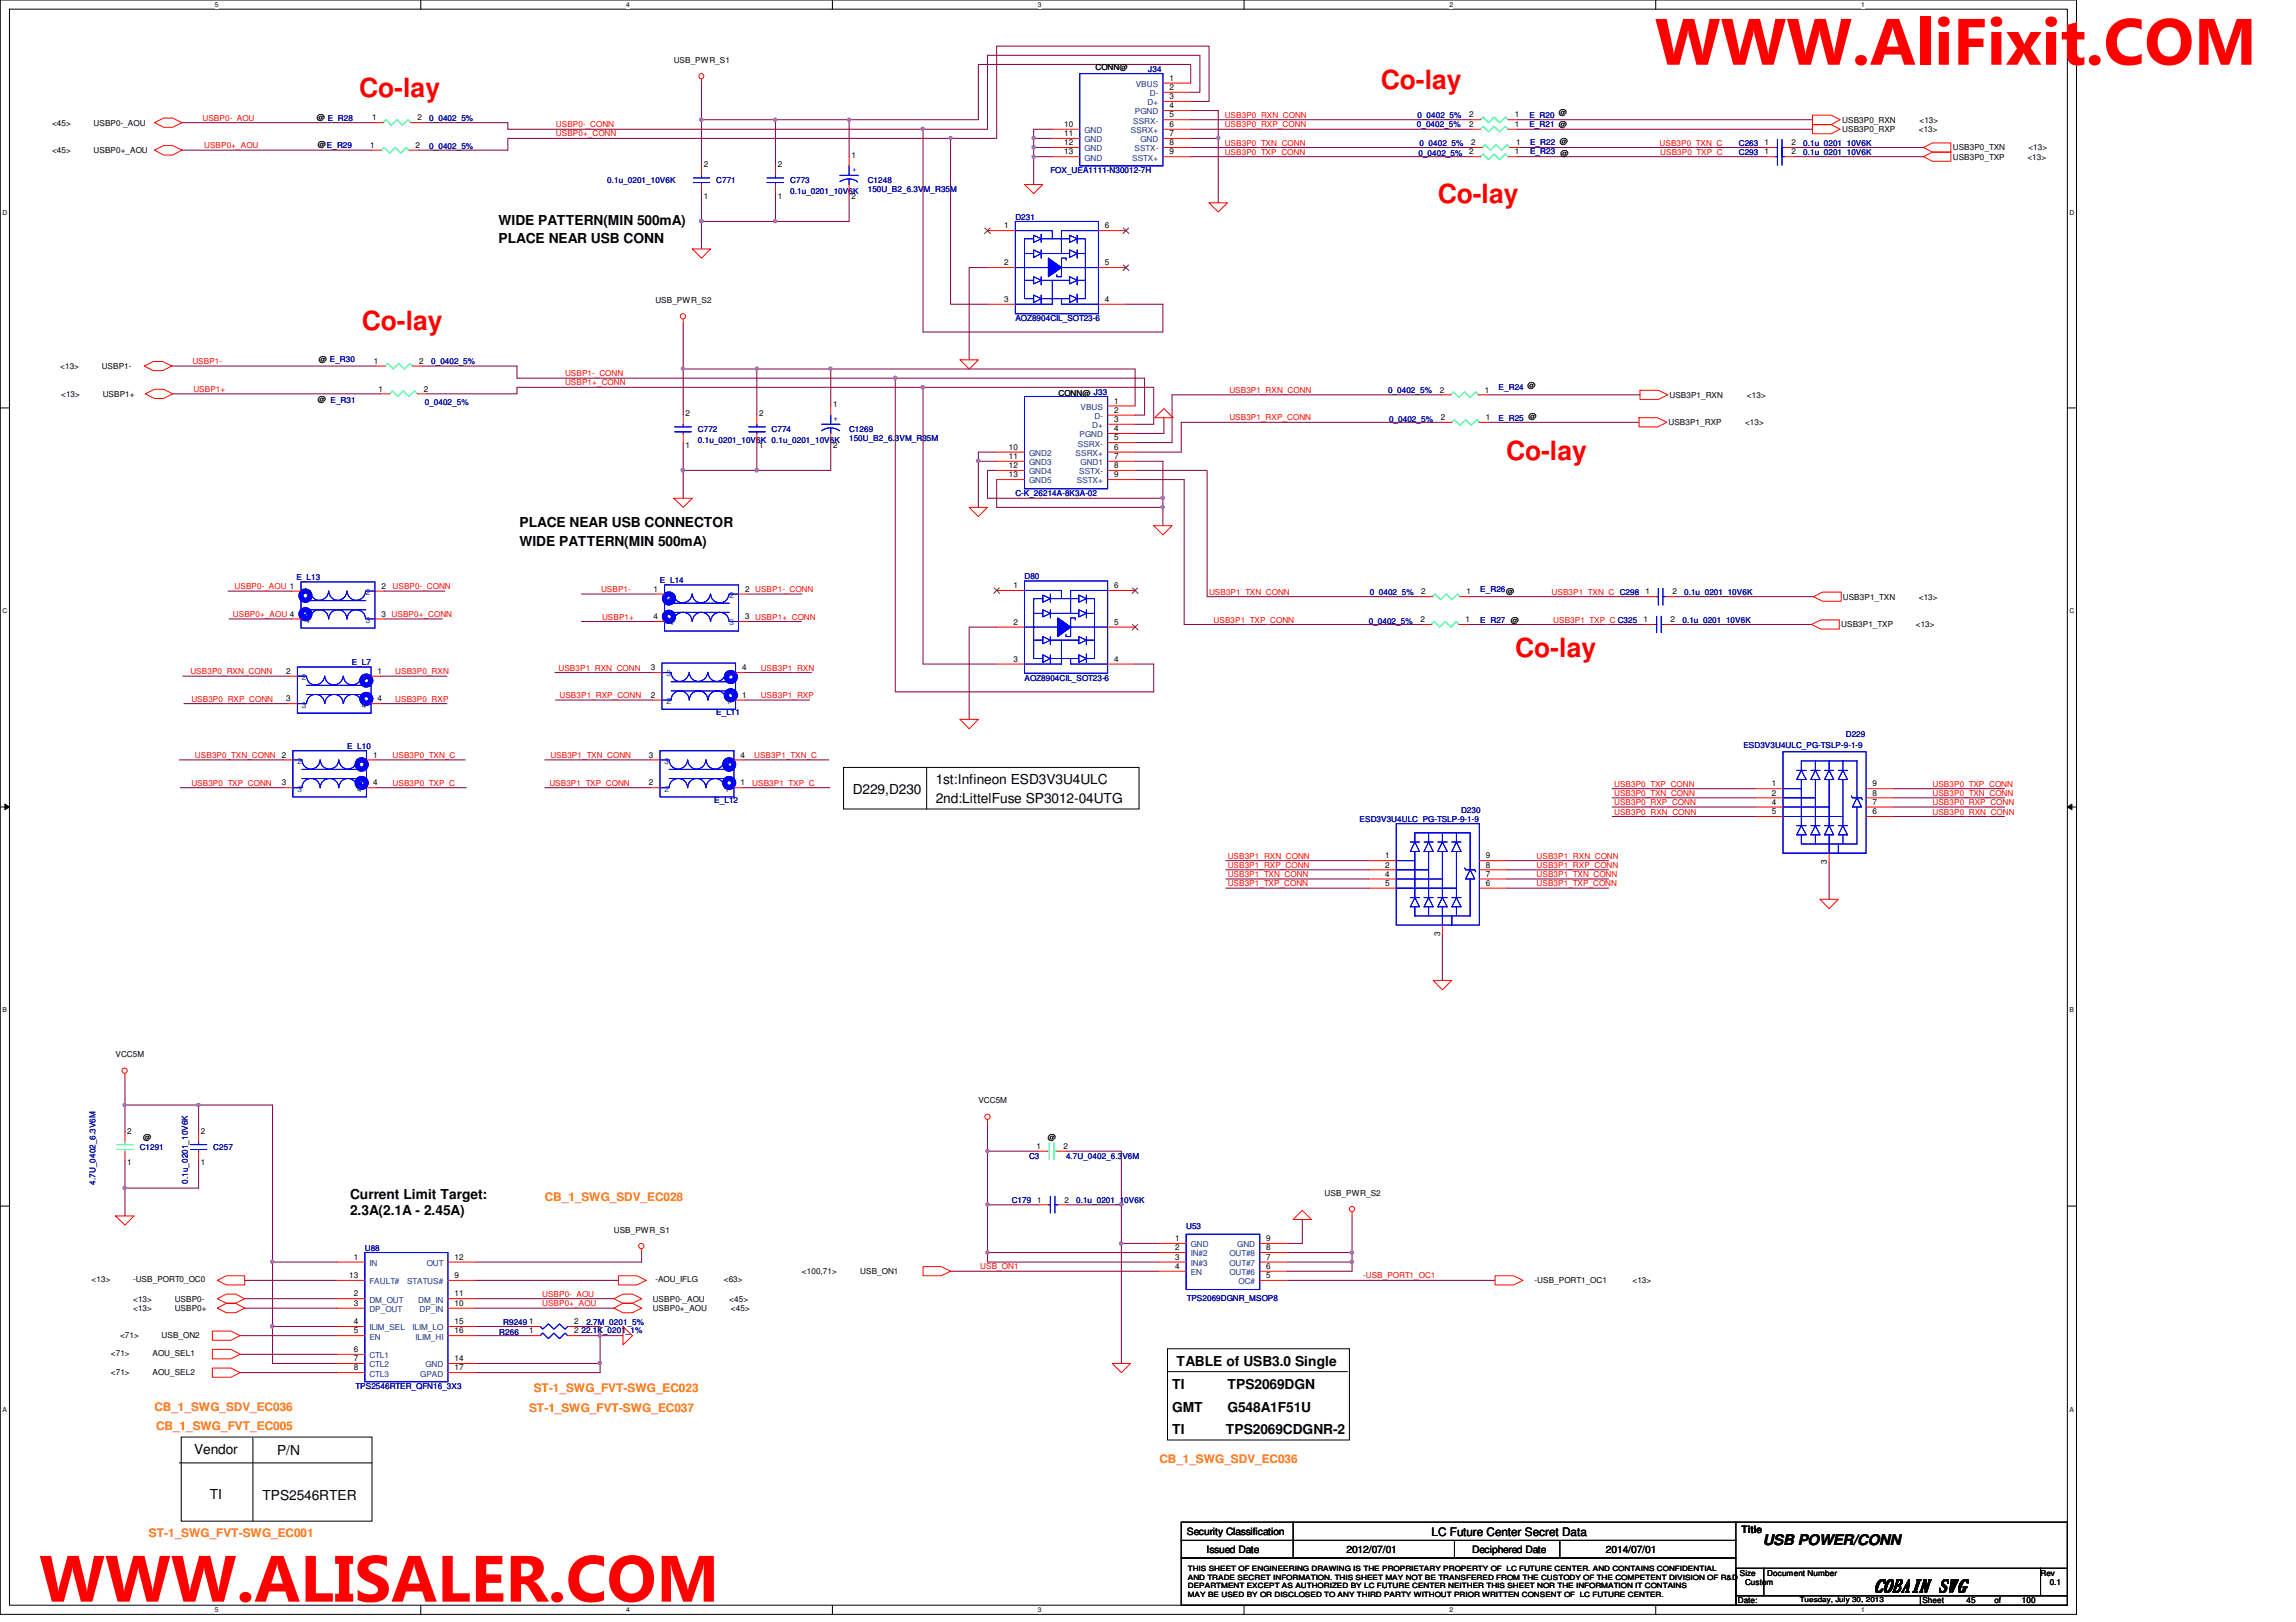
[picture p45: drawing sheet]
<svg xmlns="http://www.w3.org/2000/svg" width="297mm" height="210mm" viewBox="0 0 297 210" stroke-linecap="round" stroke-linejoin="round" font-family="sans-serif">
<defs><g id="words">
<g font-size="8.5" fill="#f00">
<text x="214.1" y="8.4">WWW.AliFixit.COM</text>
<text x="5.1" y="207.3">WWW.ALISALER.COM</text>
</g>
<g font-size="3.4" fill="#f00">
<text x="178.6" y="11.5">Co-lay</text>
<text x="46.5" y="12.5">Co-lay</text>
<text x="186" y="26.3">Co-lay</text>
<text x="46.8" y="42.7">Co-lay</text>
<text x="194.9" y="59.5">Co-lay</text>
<text x="196" y="85">Co-lay</text>
</g>
<text font-size="2.2" x="242.4" y="205.9">COBAIN SWG</text>
<text font-size="1.9" x="228" y="199.9">USB POWER/CONN</text>
<g font-size="1.8">
<text x="64.5" y="29.1">WIDE PATTERN(MIN 500mA)</text>
<text x="64.5" y="31.5">PLACE NEAR USB CONN</text>
<text x="67.2" y="70.7">WIDE PATTERN(MIN 500mA)</text>
<text x="67.2" y="68.2">PLACE NEAR USB CONNECTOR</text>
<text x="121.1" y="101.5">1st:Infineon ESD3V3U4ULC</text>
<text x="110.3" y="102.7">D229,D230</text>
<text x="121.1" y="103.9">2nd:LittelFuse SP3012-04UTG</text>
<text x="45.3" y="155.2">Current Limit Target:</text>
<text x="45.3" y="157.3">2.3A(2.1A - 2.45A)</text>
<text x="151.6" y="179.7">TI</text>
<text x="152.2" y="176.8">TABLE of USB3.0 Single</text>
<text x="158.8" y="179.7">TPS2069DGN</text>
<text x="151.6" y="185.6">TI</text>
<text x="151.6" y="182.8">GMT</text>
<text x="158.6" y="185.6">TPS2069CDGNR-2</text>
<text x="158.8" y="182.8">G548A1F51U</text>
<text x="25.1" y="188.2">Vendor</text>
<text x="35.9" y="188.3">P/N</text>
<text x="27.1" y="193.9">TI</text>
<text x="33.9" y="194.1">TPS2546RTER</text>
</g>
<g font-size="1.5" fill="#ff8000">
<text x="70.5" y="155.4">CB_1_SWG_SDV_EC028</text>
<text x="20" y="182.5">CB_1_SWG_SDV_EC036</text>
<text x="20.2" y="185">CB_1_SWG_FVT_EC005</text>
<text x="68.4" y="182.8">ST-1_SWG_FVT-SWG_EC037</text>
<text x="69" y="180.1">ST-1_SWG_FVT-SWG_EC023</text>
<text x="150" y="189.3">CB_1_SWG_SDV_EC036</text>
<text x="19.3" y="198.9">ST-1_SWG_FVT-SWG_EC001</text>
</g>
<text font-size="1.5" x="185.2" y="198.7">LC Future Center Secret Data</text>
<g font-size="1.3">
<text x="153.5" y="198.6">Security Classification</text>
<text x="156.1" y="200.9">Issued Date</text>
<text x="174.2" y="201">2012/07/01</text>
<text x="190.5" y="201">Deciphered Date</text>
<text x="207.8" y="200.9">2014/07/01</text>
<text x="225.3" y="198.3">Title</text>
</g>
<g font-size="1.1">
<text x="87.2" y="8.1">USB_PWR_S1</text>
<text x="141.7" y="9.1">CONN@</text>
<text x="151.3" y="10.5">1</text>
<text x="151.3" y="11.6">2</text>
<text x="6.7" y="16.3">&lt;45&gt;</text>
<text x="12.1" y="16.3">USBP0-_AOU</text>
<text x="41" y="15.5">@ E_R28</text>
<text x="48.1" y="15.6">1</text>
<text x="54" y="15.6">2</text>
<text x="137.7" y="16.4">10</text>
<text x="137.7" y="17.6">11</text>
<text x="151.3" y="12.8">3</text>
<text x="151.3" y="17.6">7</text>
<text x="151.3" y="14">4</text>
<text x="151.3" y="15.2">5</text>
<text x="151.3" y="16.4">6</text>
<text x="190.1" y="16.4">2</text>
<text x="190.1" y="15.2">2</text>
<text x="196" y="16.4">1</text>
<text x="196" y="15.2">1</text>
<text x="201.7" y="14.9">@</text>
<text x="238.3" y="15.9">USB3P0_RXN</text>
<text x="238.3" y="17.1">USB3P0_RXP</text>
<text x="248.2" y="17.1">&lt;13&gt;</text>
<text x="248.3" y="15.9">&lt;13&gt;</text>
<text x="6.7" y="19.8">&lt;45&gt;</text>
<text x="12.1" y="19.8">USBP0+_AOU</text>
<text x="41.1" y="19">@E_R29</text>
<text x="47.9" y="19.1">1</text>
<text x="53.8" y="19.1">2</text>
<text x="91.1" y="21.6">2</text>
<text x="100.6" y="21.6">2</text>
<text x="110.1" y="20.4">1</text>
<text x="137.7" y="18.8">12</text>
<text x="137.7" y="20">13</text>
<text x="151.3" y="18.8">8</text>
<text x="151.3" y="20">9</text>
<text x="190.1" y="20">2</text>
<text x="190.3" y="18.8">2</text>
<text x="196" y="20">1</text>
<text x="196.2" y="18.8">1</text>
<text x="228.3" y="20">1</text>
<text x="228.3" y="18.8">1</text>
<text x="231.8" y="20">2</text>
<text x="231.8" y="18.8">2</text>
<text x="252.6" y="20.7">USB3P0_TXP</text>
<text x="252.6" y="19.5">USB3P0_TXN</text>
<text x="262.3" y="20.7">&lt;13&gt;</text>
<text x="262.4" y="19.5">&lt;13&gt;</text>
<text x="91.1" y="25.7">1</text>
<text x="100.6" y="25.7">1</text>
<text x="110.1" y="25.7">2</text>
<text x="129.9" y="29.5">1</text>
<text x="143" y="29.5">6</text>
<text x="129.9" y="34.3">2</text>
<text x="143" y="34.3">5</text>
<text x="84.8" y="39.2">USB_PWR_S2</text>
<text x="129.9" y="39.1">3</text>
<text x="143" y="39.1">4</text>
<text x="7.8" y="47.8">&lt;13&gt;</text>
<text x="13.2" y="47.8">USBP1-</text>
<text x="41.2" y="46.8">@ E_R30</text>
<text x="48.4" y="47.1">1</text>
<text x="54.2" y="47.1">2</text>
<text x="7.9" y="51.4">&lt;13&gt;</text>
<text x="13.3" y="51.4">USBP1+</text>
<text x="41.1" y="52.1">@ E_R31</text>
<text x="49" y="50.7">1</text>
<text x="54.8" y="50.7">2</text>
<text x="88.7" y="53.8">2</text>
<text x="98.2" y="53.8">2</text>
<text x="107.8" y="52.7">1</text>
<text x="136.9" y="51.2">CONN@ J33</text>
<text x="144.1" y="52.2">1</text>
<text x="144.1" y="53.4">2</text>
<text x="186.3" y="50.8">2</text>
<text x="192.1" y="50.8">1</text>
<text x="197.6" y="50.2">@</text>
<text x="216" y="51.5">USB3P1_RXN</text>
<text x="226" y="51.5">&lt;13&gt;</text>
<text x="88.7" y="57.9">1</text>
<text x="98.2" y="57.9">1</text>
<text x="107.8" y="57.9">2</text>
<text x="130.5" y="58.2">10</text>
<text x="130.5" y="59.4">11</text>
<text x="144.1" y="54.6">3</text>
<text x="144.1" y="55.8">4</text>
<text x="144.1" y="57">5</text>
<text x="144.1" y="59.4">7</text>
<text x="144.1" y="58.2">6</text>
<text x="186.4" y="54.4">2</text>
<text x="192.2" y="54.4">1</text>
<text x="215.9" y="55">USB3P1_RXP</text>
<text x="225.8" y="55">&lt;13&gt;</text>
<text x="130.5" y="60.6">12</text>
<text x="130.5" y="61.8">13</text>
<text x="144.1" y="60.6">8</text>
<text x="144.1" y="61.8">9</text>
<text x="49.4" y="76.2">2</text>
<text x="84.5" y="76.6">1</text>
<text x="96.4" y="76.6">2 USBP1-_CONN</text>
<text x="131.1" y="76.1">1</text>
<text x="144.1" y="76.1">6</text>
<text x="183.9" y="76.9">2</text>
<text x="189.7" y="76.9">1</text>
<text x="212.9" y="76.9">1</text>
<text x="216.4" y="76.9">2</text>
<text x="238.4" y="77.6">USB3P1_TXN</text>
<text x="248.2" y="77.6">&lt;13&gt;</text>
<text x="49.4" y="79.8">3 USBP0+_CONN</text>
<text x="84.5" y="80.1">4</text>
<text x="96.4" y="80.1">3 USBP1+_CONN</text>
<text x="131.1" y="80.9">2</text>
<text x="144.1" y="80.9">5</text>
<text x="183.8" y="80.5">2</text>
<text x="189.6" y="80.5">1</text>
<text x="212.6" y="80.5">1</text>
<text x="216.1" y="80.5">2</text>
<text x="238.2" y="81.2">USB3P1_TXP</text>
<text x="247.9" y="81.2">&lt;13&gt;</text>
<text x="37" y="87.2">2</text>
<text x="48.8" y="87.2">1</text>
<text x="84.2" y="86.7">3</text>
<text x="96" y="86.7">4</text>
<text x="131.1" y="85.6">3</text>
<text x="144.1" y="85.6">4</text>
<text x="37" y="90.8">3</text>
<text x="48.8" y="90.8">4</text>
<text x="84.2" y="90.3">2</text>
<text x="96" y="90.3">1</text>
<text x="36.4" y="98">2</text>
<text x="36.4" y="101.6">3</text>
<text x="48.3" y="98">1</text>
<text x="48.3" y="101.6">4</text>
<text x="83.9" y="101.6">2</text>
<text x="83.9" y="98">3</text>
<text x="95.8" y="101.6">1</text>
<text x="95.8" y="98">4</text>
<text x="229.2" y="101.8">1</text>
<text x="242.3" y="101.8">9</text>
<text x="229.2" y="104.1">4</text>
<text x="229.2" y="105.4">5</text>
<text x="229.2" y="103">2</text>
<text x="242.3" y="104.1">7</text>
<text x="242.3" y="105.4">6</text>
<text x="242.3" y="103">8</text>
<text x="179.2" y="113.5">4</text>
<text x="179.2" y="112.3">2</text>
<text x="179.2" y="111.1">1</text>
<text x="192.2" y="113.5">7</text>
<text x="192.2" y="111.1">9</text>
<text x="192.2" y="112.3">8</text>
<text x="236.3" y="111.8" transform="rotate(-90 236.3 111.8)">3</text>
<text x="179.2" y="114.6">5</text>
<text x="192.2" y="114.6">6</text>
<text x="186.3" y="121.2" transform="rotate(-90 186.3 121.2)">3</text>
<text x="14.9" y="136.8">VCC5M</text>
<text x="126.6" y="142.8">VCC5M</text>
<text x="16.5" y="146.7">2</text>
<text x="18.5" y="147.6">@</text>
<text x="26" y="146.7">2</text>
<text x="134.1" y="148.7">1</text>
<text x="135.5" y="147.6">@</text>
<text x="137.6" y="148.7">2</text>
<text x="16.5" y="150.8">1</text>
<text x="26" y="150.8">1</text>
<text x="134.2" y="155.6">1</text>
<text x="137.7" y="155.6">2</text>
<text x="171.4" y="154.7">USB_PWR_S2</text>
<text x="79.4" y="159.5">USB_PWR_S1</text>
<text x="152" y="161.8">2</text>
<text x="152" y="160.6">1</text>
<text x="163.8" y="160.6">9</text>
<text x="163.8" y="161.8">8</text>
<text x="11.8" y="165.9">&lt;13&gt;</text>
<text x="17.2" y="165.9">-USB_PORT0_OC0</text>
<text x="45.2" y="165.4">13</text>
<text x="45.8" y="163">1</text>
<text x="45.8" y="167.8">2</text>
<text x="58.8" y="165.4">9</text>
<text x="58.8" y="167.8">11</text>
<text x="58.8" y="163">12</text>
<text x="84.8" y="165.9">-AOU_IFLG</text>
<text x="93.6" y="165.9">&lt;63&gt;</text>
<text x="103.8" y="164.9">&lt;100,71&gt;</text>
<text x="111.3" y="164.9">USB_ON1</text>
<text x="152" y="164.2">4</text>
<text x="152" y="163">3</text>
<text x="163.8" y="163">7</text>
<text x="163.8" y="164.2">6</text>
<text x="163.8" y="165.4">5</text>
<text x="198.5" y="166.1">-USB_PORT1_OC1</text>
<text x="211.2" y="166.1">&lt;13&gt;</text>
<text x="15.5" y="173.1">&lt;71&gt;</text>
<text x="17.2" y="168.4">&lt;13&gt;</text>
<text x="17.2" y="169.6">&lt;13&gt;</text>
<text x="20.9" y="173.1">USB_ON2</text>
<text x="22.6" y="168.4">USBP0-</text>
<text x="22.6" y="169.6">USBP0+</text>
<text x="45.8" y="169">3</text>
<text x="45.8" y="171.4">4</text>
<text x="45.8" y="172.6">5</text>
<text x="58.8" y="169">10</text>
<text x="58.8" y="172.6">16</text>
<text x="58.8" y="171.4">15</text>
<text x="68.4" y="171.4">1</text>
<text x="68.4" y="172.6">1</text>
<text x="74.3" y="171.4">2</text>
<text x="74.3" y="172.6">2</text>
<text x="84.5" y="168.4">USBP0-_AOU</text>
<text x="84.5" y="169.6">USBP0+_AOU</text>
<text x="94.4" y="168.4">&lt;45&gt;</text>
<text x="94.6" y="169.6">&lt;45&gt;</text>
<text x="14.3" y="175.5">&lt;71&gt;</text>
<text x="14.3" y="177.9">&lt;71&gt;</text>
<text x="19.7" y="175.5">AOU_SEL1</text>
<text x="19.7" y="177.9">AOU_SEL2</text>
<text x="45.8" y="175">6</text>
<text x="45.8" y="176.1">7</text>
<text x="45.8" y="177.3">8</text>
<text x="58.8" y="177.3">17</text>
<text x="58.8" y="176.1">14</text>
<text x="225.1" y="203.9">Size</text>
<text x="228.6" y="203.9">Document Number</text>
<text x="264" y="203.9">Rev</text>
<text x="224.8" y="207.5">Date:</text>
<text x="225.8" y="205.1">Custom</text>
<text x="248.7" y="207.5">Sheet</text>
<text x="254.4" y="207.5">45</text>
<text x="258" y="207.5">of</text>
<text x="261.6" y="207.5">100</text>
<text x="265.2" y="205.1">0.1</text>
</g>
<g font-size="1.1" fill="#004080">
<text x="146.9" y="11.3">VBUS</text>
<text x="140.3" y="17.2">GND</text>
<text x="146.3" y="17.2">SSRX+</text>
<text x="146.6" y="16">SSRX-</text>
<text x="146.8" y="14.8">PGND</text>
<text x="148.5" y="13.6">D+</text>
<text x="148.8" y="12.4">D-</text>
<text x="140.3" y="18.4">GND</text>
<text x="140.3" y="19.6">GND</text>
<text x="140.3" y="20.8">GND</text>
<text x="146.5" y="20.8">SSTX+</text>
<text x="146.8" y="19.6">SSTX-</text>
<text x="147.5" y="18.4">GND</text>
<text x="139.8" y="53">VBUS</text>
<text x="133.1" y="59">GND2</text>
<text x="139.1" y="59">SSRX+</text>
<text x="139.4" y="57.8">SSRX-</text>
<text x="139.7" y="56.6">PGND</text>
<text x="141.3" y="55.4">D+</text>
<text x="141.6" y="54.2">D-</text>
<text x="133.1" y="60.2">GND3</text>
<text x="133.1" y="61.4">GND4</text>
<text x="133.1" y="62.6">GND5</text>
<text x="139.3" y="62.6">SSTX+</text>
<text x="139.6" y="61.4">SSTX-</text>
<text x="139.8" y="60.2">GND1</text>
<text x="39.5" y="77">1</text>
<text x="47.3" y="77">2</text>
<text x="86.6" y="77.4">1</text>
<text x="94.4" y="77.4">2</text>
<text x="39.5" y="80.6">4</text>
<text x="47.3" y="80.6">3</text>
<text x="86.6" y="80.9">4</text>
<text x="94.4" y="80.9">3</text>
<text x="39.1" y="88">2</text>
<text x="46.8" y="88">1</text>
<text x="86.2" y="87.5">3</text>
<text x="94" y="87.5">4</text>
<text x="39.1" y="91.6">3</text>
<text x="46.8" y="91.6">4</text>
<text x="86.2" y="91.1">2</text>
<text x="94" y="91.1">1</text>
<text x="38.5" y="98.8">2</text>
<text x="46.2" y="98.8">1</text>
<text x="86" y="98.8">3</text>
<text x="93.8" y="98.8">4</text>
<text x="38.5" y="102.4">3</text>
<text x="46.2" y="102.4">4</text>
<text x="86" y="102.4">2</text>
<text x="93.8" y="102.4">1</text>
<text x="154" y="161.4">GND</text>
<text x="160.1" y="161.4">GND</text>
<text x="47.8" y="163.8">IN</text>
<text x="47.8" y="166.2">FAULT#</text>
<text x="52.7" y="166.2">STATUS#</text>
<text x="55.2" y="163.8">OUT</text>
<text x="154" y="165">EN</text>
<text x="154" y="162.6">IN#2</text>
<text x="154" y="163.8">IN#3</text>
<text x="159" y="162.6">OUT#8</text>
<text x="159" y="163.8">OUT#7</text>
<text x="159" y="165">OUT#6</text>
<text x="160.2" y="166.2">OC#</text>
<text x="47.8" y="168.6">DM_OUT</text>
<text x="47.8" y="169.8">DP_OUT</text>
<text x="47.8" y="172.2">ILIM_SEL</text>
<text x="47.8" y="173.4">EN</text>
<text x="53.4" y="172.2">ILIM_LO</text>
<text x="53.8" y="173.4">ILIM_HI</text>
<text x="54.1" y="168.6">DM_IN</text>
<text x="54.3" y="169.8">DP_IN</text>
<text x="47.8" y="175.8">CTL1</text>
<text x="47.8" y="177">CTL2</text>
<text x="47.8" y="178.1">CTL3</text>
<text x="54.4" y="178.1">GPAD</text>
<text x="55" y="177">GND</text>
</g>
<g font-size="1.1" fill="#000080">
<text x="148.5" y="9.3">J34</text>
<text x="55.5" y="15.7">0_0402_5%</text>
<text x="183.3" y="16.5">0_0402_5%</text>
<text x="183.4" y="15.3">0_0402_5%</text>
<text x="197.9" y="16.5">E_R21 @</text>
<text x="197.9" y="15.3">E_R20</text>
<text x="55.5" y="19.2">0_0402_5%</text>
<text x="78.6" y="23.7">0.1u_0201_10V6K</text>
<text x="92.7" y="23.7">C771</text>
<text x="102.2" y="23.7">C773</text>
<text x="112.3" y="23.7">C1248</text>
<text x="135.9" y="22.4">FOX_UEA1111-N30012-7H</text>
<text x="183.5" y="20.2">0_0402_5%</text>
<text x="183.6" y="18.9">0_0402_5%</text>
<text x="197.9" y="19.9">E_R23 @</text>
<text x="197.9" y="18.8">E_R22 @</text>
<text x="225" y="20.1">C293</text>
<text x="225" y="18.9">C263</text>
<text x="233.3" y="20.1">0.1u_0201_10V6K</text>
<text x="233.3" y="18.9">0.1u_0201_10V6K</text>
<text x="102.2" y="25.1">0.1u_0201_10V6K</text>
<text x="112.3" y="24.8">150U_B2_6.3VM_R35M</text>
<text x="131.4" y="28.4">D231</text>
<text x="131.4" y="41.6">AOZ8904CIL_SOT23-6</text>
<text x="55.8" y="47.2">0_0402_5%</text>
<text x="54.9" y="52.4">0_0402_5%</text>
<text x="179.6" y="50.9">0_0402_5%</text>
<text x="193.9" y="50.5">E_R24</text>
<text x="90.3" y="55.9">C772</text>
<text x="90.3" y="57.3">0.1u_0201_10V6K 0.1u_0201_10V6K</text>
<text x="99.8" y="55.9">C774</text>
<text x="109.9" y="55.9">C1269</text>
<text x="109.9" y="57.1">150U_B2_6.3VM_R35M</text>
<text x="179.7" y="54.6">0_0402_5%</text>
<text x="193.9" y="54.4">E_R25 @</text>
<text x="131.4" y="64.2">C-K_26214A-8K3A-02</text>
<text x="38.4" y="75.1">E_L13</text>
<text x="85.4" y="75.4">E_L14</text>
<text x="132.5" y="75">D80</text>
<text x="177.2" y="77">0_0402_5%</text>
<text x="191.5" y="76.7">E_R26@</text>
<text x="217.9" y="77">0.1u_0201_10V6K</text>
<text x="177.1" y="80.7">0_0402_5%</text>
<text x="191.5" y="80.6">E_R27 @</text>
<text x="217.7" y="80.6">0.1u_0201_10V6K</text>
<text x="45.5" y="86.1">E_L7</text>
<text x="132.5" y="88.1">AOZ8904CIL_SOT23-6</text>
<text x="92.7" y="92.5">E_L11</text>
<text x="238.8" y="95.4">D229</text>
<text x="44.9" y="96.9">E_L10</text>
<text x="225.5" y="96.8">ESD3V3U4ULC_PG-TSLP-9-1-9</text>
<text x="92.4" y="103.9">E_L12</text>
<text x="175.9" y="106.4">ESD3V3U4ULC_PG-TSLP-9-1-9</text>
<text x="189" y="105.2">D230</text>
<text x="18.1" y="148.8">C1291</text>
<text x="27.6" y="148.8">C257</text>
<text x="133.1" y="149.9">C3</text>
<text x="137.9" y="149.9">4.7U_0402_6.3V6M</text>
<text x="12.4" y="153.3" transform="rotate(-90 12.4 153.3)">4.7U_0402_6.3V6M</text>
<text x="24.3" y="153.2" transform="rotate(-90 24.3 153.2)">0.1u_0201_10V6K</text>
<text x="130.9" y="155.7">C179</text>
<text x="139.2" y="155.7">0.1u_0201_10V6K</text>
<text x="47.2" y="161.9">U88</text>
<text x="153.5" y="159">U53</text>
<text x="64.6" y="172.8">R266</text>
<text x="65.1" y="171.4">R9249</text>
<text x="75.2" y="172.5">22.1K_0201_1%</text>
<text x="75.9" y="171.4">2.7M_0201_5%</text>
<text x="153.5" y="168.3">TPS2069DGNR_MSOP8</text>
<text x="46" y="179.8">TPS2546RTER_QFN16_3X3</text>
</g>
<g font-size="1.1" fill="#f00">
<text x="26.2" y="15.6">USBP0-_AOU</text>
<text x="71.9" y="17.7">USBP0+_CONN</text>
<text x="71.9" y="16.5">USBP0-_CONN</text>
<text x="158.5" y="16.5">USB3P0_RXP_CONN</text>
<text x="158.5" y="15.2">USB3P0_RXN_CONN</text>
<text x="26.4" y="19.2">USBP0+_AOU</text>
<text x="158.5" y="18.8">USB3P0_TXN_CONN</text>
<text x="158.5" y="20">USB3P0_TXP_CONN</text>
<text x="214.7" y="18.8">USB3P0_TXN_C</text>
<text x="214.8" y="20">USB3P0_TXP_C</text>
<text x="24.9" y="47.1">USBP1-</text>
<text x="25" y="50.7">USBP1+</text>
<text x="73.1" y="49.9">USBP1+_CONN</text>
<text x="73.1" y="48.7">USBP1-_CONN</text>
<text x="159" y="50.8">USB3P1_RXN_CONN</text>
<text x="159" y="54.4">USB3P1_RXP_CONN</text>
<text x="30.3" y="76.2">USBP0-_AOU 1</text>
<text x="50.8" y="76.2">USBP0-_CONN</text>
<text x="77.8" y="76.6">USBP1-</text>
<text x="156.4" y="77">USB3P1_TXN_CONN</text>
<text x="200.7" y="77">USB3P1_TXN_C C298</text>
<text x="30.1" y="79.8">USBP0+_AOU 4</text>
<text x="77.9" y="80.2">USBP1+</text>
<text x="157" y="80.6">USB3P1_TXP_CONN</text>
<text x="201" y="80.6">USB3P1_TXP_C C325</text>
<text x="24.6" y="87.2">USB3P0_RXN_CONN</text>
<text x="51.1" y="87.2">USB3P0_RXN</text>
<text x="72.3" y="86.8">USB3P1_RXN_CONN</text>
<text x="98.4" y="86.8">USB3P1_RXN</text>
<text x="24.8" y="90.8">USB3P0_RXP_CONN</text>
<text x="51.1" y="90.8">USB3P0_RXP</text>
<text x="72.4" y="90.3">USB3P1_RXP_CONN</text>
<text x="98.4" y="90.3">USB3P1_RXP</text>
<text x="24.8" y="101.7">USB3P0_TXP_CONN</text>
<text x="25.2" y="98.1">USB3P0_TXN_CONN</text>
<text x="50.8" y="98.1">USB3P0_TXN_C</text>
<text x="50.8" y="101.7">USB3P0_TXP_C</text>
<text x="71.1" y="101.7">USB3P1_TXP_CONN</text>
<text x="71.2" y="98.1">USB3P1_TXN_CONN</text>
<text x="97.3" y="101.7">USB3P1_TXP_C</text>
<text x="97.6" y="98.1">USB3P1_TXN_C</text>
<text x="208.8" y="101.8">USB3P0_TXP_CONN</text>
<text x="250" y="101.8">USB3P0_TXP_CONN</text>
<text x="208.8" y="103">USB3P0_TXN_CONN</text>
<text x="208.8" y="104.2">USB3P0_RXP_CONN</text>
<text x="208.8" y="105.4">USB3P0_RXN_CONN</text>
<text x="250" y="103">USB3P0_TXN_CONN</text>
<text x="250" y="104.2">USB3P0_RXP_CONN</text>
<text x="250" y="105.4">USB3P0_RXN_CONN</text>
<text x="158.8" y="111.1">USB3P1_RXN_CONN</text>
<text x="158.8" y="112.3">USB3P1_RXP_CONN</text>
<text x="158.8" y="113.5">USB3P1_TXN_CONN</text>
<text x="198.8" y="111.1">USB3P1_RXN_CONN</text>
<text x="198.8" y="112.3">USB3P1_RXP_CONN</text>
<text x="198.8" y="113.5">USB3P1_TXN_CONN</text>
<text x="158.8" y="114.7">USB3P1_TXP_CONN</text>
<text x="198.8" y="114.7">USB3P1_TXP_CONN</text>
<text x="70.1" y="167.8">USBP0-_AOU</text>
<text x="126.8" y="164.3">USB_ON1</text>
<text x="176.4" y="165.4">-USB_PORT1_OC1</text>
<text x="70.1" y="169">USBP0+_AOU</text>
</g>
<g font-size="1.1" fill="#00f">
<text x="110.2" y="22.3">+</text>
<text x="107.8" y="54.5">+</text>
</g>
<g font-size="1.1" fill="#fff">
<text x="62.2" y="172.6">N30910915</text>
<text x="62.7" y="171.4">N31995447</text>
</g>
<g font-size=".9">
<text x="27.8" y=".9">5</text>
<text x="81" y=".9">4</text>
<text x="134.3" y=".9">3</text>
<text x="187.5" y=".9">2</text>
<text x="240.8" y=".9">1</text>
<text x=".3" y="27.8">D</text>
<text x="267.8" y="27.8">D</text>
<text x=".3" y="79.4">C</text>
<text x="267.8" y="79.4">C</text>
<text x=".3" y="131">B</text>
<text x="267.8" y="131">B</text>
<text x=".3" y="182.7">A</text>
<text x="267.8" y="182.7">A</text>
<text x="153.7" y="203.3">THIS SHEET OF ENGINEERING DRAWING IS THE PROPRIETARY PROPERTY OF LC FUTURE CENTER. AND CONTAINS CONFIDENTIAL</text>
<text x="27.8" y="208.7">5</text>
<text x="81" y="208.7">4</text>
<text x="134.3" y="208.7">3</text>
<text x="153.7" y="204.4">AND TRADE SECRET INFORMATION. THIS SHEET MAY NOT BE TRANSFERED FROM THE CUSTODY OF THE COMPETENT DIVISION OF R&amp;D</text>
<text x="153.7" y="205.5">DEPARTMENT EXCEPT AS AUTHORIZED BY LC FUTURE CENTER NEITHER THIS SHEET NOR THE INFORMATION IT CONTAINS</text>
<text x="153.7" y="206.6">MAY BE USED BY OR DISCLOSED TO ANY THIRD PARTY WITHOUT PRIOR WRITTEN CONSENT OF LC FUTURE CENTER.</text>
<text x="187.5" y="208.7">2</text>
<text x="232.8" y="207.3">Tuesday, July 30, 2013</text>
<text x="240.8" y="208.7">1</text>
</g>
</g></defs>
<path d="M0 0h268.6v208.9h-268.6zM1.2 1.2h266.3v206.5h-266.3z" fill="none" stroke="#000" stroke-width=".13"/>
<g fill="#fff">
<path d="M27.8 .1h.5v1h-.5z"/>
<path d="M27.8 207.9h.5v.9h-.5z"/>
</g>
<path d="M54.4 0v1.2M54.4 207.7v1.2" fill="none" stroke="#000" stroke-width=".13"/>
<g fill="#fff">
<path d="M81 .1h.5v1h-.5z"/>
<path d="M81 207.9h.5v.9h-.5z"/>
</g>
<path d="M107.7 0v1.2M107.7 207.7v1.2" fill="none" stroke="#000" stroke-width=".13"/>
<g fill="#fff">
<path d="M134.3 .1h.4v1h-.4z"/>
<path d="M134.3 207.9h.4v.9h-.4z"/>
</g>
<path d="M160.9 0v1.2M160.9 207.7v1.2" fill="none" stroke="#000" stroke-width=".13"/>
<g fill="#fff">
<path d="M187.5 .1h.5v1h-.5z"/>
<path d="M187.5 207.9h.5v.9h-.5z"/>
</g>
<path d="M214.2 0v1.2M214.2 207.7v1.2" fill="none" stroke="#000" stroke-width=".13"/>
<g fill="#fff">
<path d="M240.8 .1h.5v1h-.5z"/>
<path d="M240.8 207.9h.5v.9h-.5z"/>
<path d="M.3 27h.6v.9h-.6z"/>
<path d="M267.8 27h.5v.9h-.5z"/>
<path d="M.3 78.6h.6v.9h-.6z"/>
<path d="M267.8 78.6h.5v.9h-.5z"/>
</g>
<path d="M0 52.8h1.2M267.5 52.8h1.1" fill="none" stroke="#000" stroke-width=".13"/>
<g fill="#fff">
<path d="M.3 130.2h.6v1h-.6z"/>
<path d="M267.8 130.2h.5v1h-.5z"/>
</g>
<path d="M0 104.4h1.2M.6 104.1l.6 .3-.6 .4zM267.5 104.4h1.1M267.5 104.4l.6-.3v.7z" fill="none" stroke="#000" stroke-width=".13"/>
<path d="M.6 104.1l.6 .3-.6 .4zM267.5 104.4l.6-.3v.7z" fill="#000"/>
<g fill="#fff">
<path d="M.3 181.9h.6v.9h-.6z"/>
<path d="M267.8 181.9h.5v.9h-.5z"/>
</g>
<path d="M109.1 99.3h38.3v5.4h-38.3zM119.9 99.3v5.4M0 156.1h1.2M267.5 156.1h1.1M151 174.5h23.6v11.9h-23.6zM151 177.5h23.3M23.2 189.3h24.9M23.4 186h24.7v10.8h-24.7zM32.7 186.1v10.8" fill="none" stroke="#000" stroke-width=".13"/>
<path d="M90.8 15.5h9.5v6M90.8 10.8v4.7M90.8 15.5v6" fill="none" stroke="#800040" stroke-width=".13"/>
<path d="M90.6 15.3h.3l.1 .2-.1 .1-.2 .1-.1-.1z" fill-rule="evenodd" fill="#f0f"/>
<path d="M90.6 15.3h.3l.1 .2-.1 .1-.2 .1-.1-.1z" fill="none" stroke="#f0f" stroke-width=".13"/>
<path d="M100.3 15.5h9.6v4.8" fill="none" stroke="#800040" stroke-width=".13"/>
<path d="M100.1 15.3h.3l.1 .2-.1 .1-.1 .1-.2-.1z" fill-rule="evenodd" fill="#f0f"/>
<path d="M100.1 15.3h.3l.1 .2-.1 .1-.1 .1-.2-.1z" fill="none" stroke="#f0f" stroke-width=".13"/>
<path d="M90.8 25.1v3.6M100.3 28.7h9.6" fill="none" stroke="#800040" stroke-width=".13"/>
<path d="M100.1 28.5h.3l.1 .1-.1 .2h-.1h-.2z" fill-rule="evenodd" fill="#f0f"/>
<path d="M100.1 28.5h.3l.1 .1-.1 .2h-.1h-.2z" fill="none" stroke="#f0f" stroke-width=".13"/>
<path d="M90.8 28.7v3.5M100.3 25.1v3.6M109.9 25.1v3.6" fill="none" stroke="#800040" stroke-width=".13"/>
<path d="M90.6 28.5h.3l.1 .1-.1 .2h-.2h-.1z" fill-rule="evenodd" fill="#f0f"/>
<path d="M90.6 28.5h.3l.1 .1-.1 .2h-.2h-.1z" fill="none" stroke="#f0f" stroke-width=".13"/>
<path d="M154 19.1h36.6M88.4 57.3v3.6M107.5 47.8v4.7M97.9 60.9h9.6" fill="none" stroke="#800040" stroke-width=".13"/>
<path d="M97.8 60.7h.3v.1v.2l-.2 .1-.1-.1z" fill-rule="evenodd" fill="#f0f"/>
<path d="M97.8 60.7h.3v.1v.2l-.2 .1-.1-.1z" fill="none" stroke="#f0f" stroke-width=".13"/>
<path d="M97.9 57.3v3.6M107.5 57.3v3.6M88.4 60.9v3.6" fill="none" stroke="#800040" stroke-width=".13"/>
<path d="M88.2 60.7h.3l.1 .1-.1 .2-.2 .1-.1-.1z" fill-rule="evenodd" fill="#f0f"/>
<path d="M88.2 60.7h.3l.1 .1-.1 .2-.2 .1-.1-.1z" fill="none" stroke="#f0f" stroke-width=".13"/>
<path d="M88.4 47.8v5.9M97.9 47.8v5.9M88.4 60.9h9.5" fill="none" stroke="#800040" stroke-width=".13"/>
<path d="M88.2 60.7h.3l.1 .1-.1 .2-.2 .1-.1-.1z" fill-rule="evenodd" fill="#f0f"/>
<path d="M88.2 60.7h.3l.1 .1-.1 .2-.2 .1-.1-.1z" fill="none" stroke="#f0f" stroke-width=".13"/>
<path d="M88.4 41.8v6h9.5" fill="none" stroke="#800040" stroke-width=".13"/>
<path d="M88.2 47.6h.3l.1 .1-.1 .1-.2 .1-.1-.1z" fill-rule="evenodd" fill="#f0f"/>
<path d="M88.2 47.6h.3l.1 .1-.1 .1-.2 .1-.1-.1z" fill="none" stroke="#f0f" stroke-width=".13"/>
<path d="M97.9 47.8h9.6" fill="none" stroke="#800040" stroke-width=".13"/>
<path d="M97.8 47.6h.3v.1v.1l-.2 .1-.1-.1z" fill-rule="evenodd" fill="#f0f"/>
<path d="M97.8 47.6h.3v.1v.1l-.2 .1-.1-.1z" fill="none" stroke="#f0f" stroke-width=".13"/>
<path d="M119.4 50.1v35.8" fill="none" stroke="#800040" stroke-width=".13"/>
<path d="M119.2 50h.3l.1 .1-.1 .2h-.1h-.2z" fill-rule="evenodd" fill="#f0f"/>
<path d="M119.2 50h.3l.1 .1-.1 .2h-.1h-.2z" fill="none" stroke="#f0f" stroke-width=".13"/>
<path d="M66.9 48.9h48.9M66.9 50.1h52.5M123 164.5h26.9M127.8 162.1h22.1M145.1 160.9h4.8" fill="none" stroke="#800040" stroke-width=".13"/>
<path d="M127.6 161.9h.3l.1 .2-.1 .1-.1 .1-.2-.1z" fill-rule="evenodd" fill="#f0f"/>
<path d="M127.6 161.9h.3l.1 .2-.1 .1-.1 .1-.2-.1z" fill="none" stroke="#f0f" stroke-width=".13"/>
<path d="M134.4 155.9h-6.6v6.2" fill="none" stroke="#800040" stroke-width=".13"/>
<path d="M127.6 155.7h.3l.1 .2-.1 .1-.1 .1-.2-.1z" fill-rule="evenodd" fill="#f0f"/>
<path d="M127.6 155.7h.3l.1 .2-.1 .1-.1 .1-.2-.1z" fill="none" stroke="#f0f" stroke-width=".13"/>
<path d="M127.8 149h6.5M127.8 145.4v3.6M127.8 149v6.9M127.8 162.1v1.2h22.1" fill="none" stroke="#800040" stroke-width=".13"/>
<path d="M127.6 148.8h.3l.1 .2-.1 .1-.1 .1-.2-.1z" fill-rule="evenodd" fill="#f0f"/>
<path d="M127.6 148.8h.3l.1 .2-.1 .1-.1 .1-.2-.1z" fill="none" stroke="#f0f" stroke-width=".13"/>
<path d="M90.8 28.7h9.5" fill="none" stroke="#800040" stroke-width=".13"/>
<path d="M90.6 28.5h.3l.1 .1-.1 .2h-.2h-.1z" fill-rule="evenodd" fill="#f0f"/>
<path d="M90.6 28.5h.3l.1 .1-.1 .2h-.2h-.1z" fill="none" stroke="#f0f" stroke-width=".13"/>
<g fill="none" stroke="#800040" stroke-width=".13">
<path d="M154 17.9h3.6M154 20.3h36.3M158.6 111.4h18.5M158.6 112.6h18.5M158.6 113.7h18.5M158.6 114.9h18.5M195 111.4h13.1M195 112.6h13.1M195 113.7h13.1M195 114.9h13.1M208.6 102.1h18.5M208.6 103.3h18.5"/>
<path d="M208.6 104.4h18.5M208.6 105.7h18.5M236.6 111.6v4.8M245 102.1h14.3M245 103.3h14.3M245 104.4h14.3M245 105.7h14.3"/>
</g>
<path d="M157.4 17.7h.3l.1 .2-.1 .1-.1 .1-.2-.1z" fill-rule="evenodd" fill="#f0f"/>
<path d="M157.4 17.7h.3l.1 .2-.1 .1-.1 .1-.2-.1z" fill="none" stroke="#f0f" stroke-width=".13"/>
<path d="M65.7 16.7h53.7v26.3h31v-3.6M65.7 17.9h57.3v21.5h4.8M154 16.7h36.3M127.8 34.6h-2.4v12M115.8 48.9v40.6h33.5v-3.6M119.4 85.9h9.5M128.9 81.2h-3.5v11.9M186.6 120.9v6M138 155.9h7.1" fill="none" stroke="#800040" stroke-width=".13"/>
<path d="M144.9 155.7h.3l.1 .2-.1 .1-.2 .1-.1-.1z" fill-rule="evenodd" fill="#f0f"/>
<path d="M144.9 155.7h.3l.1 .2-.1 .1-.2 .1-.1-.1z" fill="none" stroke="#f0f" stroke-width=".13"/>
<path d="M157.6 17.9v8.3M145.7 39.4h4.7M146.9 85.9h2.4M137.9 149h7.2v11.9" fill="none" stroke="#800040" stroke-width=".13"/>
<path d="M144.9 160.8h.3l.1 .1-.1 .1-.2 .1-.1-.1z" fill-rule="evenodd" fill="#f0f"/>
<path d="M144.9 160.8h.3l.1 .1-.1 .1-.2 .1-.1-.1z" fill="none" stroke="#f0f" stroke-width=".13"/>
<path d="M144.9 155.7h.3l.1 .2-.1 .1-.2 .1-.1-.1z" fill-rule="evenodd" fill="#f0f"/>
<path d="M144.9 155.7h.3l.1 .2-.1 .1-.2 .1-.1-.1z" fill="none" stroke="#f0f" stroke-width=".13"/>
<path d="M109.9 15.5h16.7M154 15.5h36.3" fill="none" stroke="#800040" stroke-width=".13"/>
<path d="M109.7 15.3h.3l.1 .2-.1 .1-.1 .1-.2-.1z" fill-rule="evenodd" fill="#f0f"/>
<path d="M109.7 15.3h.3l.1 .2-.1 .1-.1 .1-.2-.1z" fill="none" stroke="#f0f" stroke-width=".13"/>
<path d="M119.4 16.7h8.4" fill="none" stroke="#800040" stroke-width=".13"/>
<path d="M119.2 16.5h.3l.1 .2-.1 .1-.1 .1-.2-.1z" fill-rule="evenodd" fill="#f0f"/>
<path d="M119.2 16.5h.3l.1 .2-.1 .1-.1 .1-.2-.1z" fill="none" stroke="#f0f" stroke-width=".13"/>
<path d="M123 17.9h5.9" fill="none" stroke="#800040" stroke-width=".13"/>
<path d="M122.8 17.7h.3l.1 .2-.1 .1-.1 .1-.2-.1z" fill-rule="evenodd" fill="#f0f"/>
<path d="M122.8 17.7h.3l.1 .2-.1 .1-.1 .1-.2-.1z" fill="none" stroke="#f0f" stroke-width=".13"/>
<path d="M133.7 19.1h2.4" fill="none" stroke="#800040" stroke-width=".13"/>
<path d="M133.6 18.9h.3v.1v.2l-.2 .1-.1-.1z" fill-rule="evenodd" fill="#f0f"/>
<path d="M133.6 18.9h.3v.1v.2l-.2 .1-.1-.1z" fill="none" stroke="#f0f" stroke-width=".13"/>
<path d="M133.7 17.9h2.4M154 14.3h3.6M154 10.8v-2.5h-27.4v7.2M154 11.9h1.2v-4.7h-27.4v9.5M154 13.1h2.4v-7.1h-27.5v11.9" fill="none" stroke="#800040" stroke-width=".13"/>
<path d="M133.6 17.7h.3v.2v.1l-.2 .1-.1-.1z" fill-rule="evenodd" fill="#f0f"/>
<path d="M133.6 17.7h.3v.2v.1l-.2 .1-.1-.1z" fill="none" stroke="#f0f" stroke-width=".13"/>
<path d="M136.1 16.7h-2.4v1.2M133.7 20.3v3.6M107.5 47.8h39.4" fill="none" stroke="#800040" stroke-width=".13"/>
<path d="M107.3 47.6h.3v.1v.1l-.2 .1-.1-.1z" fill-rule="evenodd" fill="#f0f"/>
<path d="M107.3 47.6h.3v.1v.1l-.2 .1-.1-.1z" fill="none" stroke="#f0f" stroke-width=".13"/>
<path d="M115.8 48.9h32.3" fill="none" stroke="#800040" stroke-width=".13"/>
<path d="M115.7 48.7h.3v.2v.2h-.2h-.1z" fill-rule="evenodd" fill="#f0f"/>
<path d="M115.7 48.7h.3v.2v.2h-.2h-.1z" fill="none" stroke="#f0f" stroke-width=".13"/>
<path d="M119.4 50.1h29.9" fill="none" stroke="#800040" stroke-width=".13"/>
<path d="M119.2 50h.3l.1 .1-.1 .2h-.1h-.2z" fill-rule="evenodd" fill="#f0f"/>
<path d="M119.2 50h.3l.1 .1-.1 .2h-.1h-.2z" fill="none" stroke="#f0f" stroke-width=".13"/>
<path d="M146.9 59.7h3.5v4.8h-22.6M146.9 47.8v4.7M148.1 48.9v4.8h-1.2M149.3 50.1v4.8h-2.4M150.6 54.1v2h-3.7M151.6 51.1v6.2h-4.7M152.8 54.7v3.8h-5.9M146.9 62.1h6.3v18.7" fill="none" stroke="#800040" stroke-width=".13"/>
<path d="M150.3 64.3h.3l.1 .1-.1 .2h-.2h-.1z" fill-rule="evenodd" fill="#f0f"/>
<path d="M150.3 64.3h.3l.1 .1-.1 .2h-.2h-.1z" fill="none" stroke="#f0f" stroke-width=".13"/>
<path d="M126.6 59.7h2.3M128.9 60.9h-1.1v3.6M128.9 62.1v3.6" fill="none" stroke="#800040" stroke-width=".13"/>
<path d="M126.4 59.5h.3l.1 .1-.1 .2-.2 .1-.1-.1z" fill-rule="evenodd" fill="#f0f"/>
<path d="M126.4 59.5h.3l.1 .1-.1 .2-.2 .1-.1-.1z" fill="none" stroke="#f0f" stroke-width=".13"/>
<path d="M128.9 58.5h-2.3v7.2M128.9 65.7h21.5" fill="none" stroke="#800040" stroke-width=".13"/>
<path d="M150.3 65.5h.3l.1 .1-.1 .2h-.2h-.1z" fill-rule="evenodd" fill="#f0f"/>
<path d="M150.3 65.5h.3l.1 .1-.1 .2h-.2h-.1z" fill="none" stroke="#f0f" stroke-width=".13"/>
<path d="M150.4 64.5v3.5M16.2 139.4v3.6h9.5M16.2 150.2v3.6h9.5" fill="none" stroke="#800040" stroke-width=".13"/>
<path d="M16 153.6h.3v.1v.2l-.2 .1-.1-.1z" fill-rule="evenodd" fill="#f0f"/>
<path d="M16 153.6h.3v.1v.2l-.2 .1-.1-.1z" fill="none" stroke="#f0f" stroke-width=".13"/>
<path d="M16.2 153.8v3.6M25.7 150.2v3.6M25.7 143v3.6M35.3 143v20.3" fill="none" stroke="#800040" stroke-width=".13"/>
<path d="M35.1 163.1h.3v.2v.1l-.2 .1-.1-.1z" fill-rule="evenodd" fill="#f0f"/>
<path d="M35.1 163.1h.3v.2v.1l-.2 .1-.1-.1z" fill="none" stroke="#f0f" stroke-width=".13"/>
<path d="M16.2 143v3.6M35.3 163.3h8.3" fill="none" stroke="#800040" stroke-width=".13"/>
<path d="M16 142.8h.3v.2v.1l-.2 .1-.1-.1z" fill-rule="evenodd" fill="#f0f"/>
<path d="M16 142.8h.3v.2v.1l-.2 .1-.1-.1z" fill="none" stroke="#f0f" stroke-width=".13"/>
<path d="M25.7 143h9.6" fill="none" stroke="#800040" stroke-width=".13"/>
<path d="M25.5 142.8h.3l.1 .2-.1 .1-.1 .1-.2-.1z" fill-rule="evenodd" fill="#f0f"/>
<path d="M25.5 142.8h.3l.1 .2-.1 .1-.1 .1-.2-.1z" fill="none" stroke="#f0f" stroke-width=".13"/>
<path d="M35.3 171.7v4.7" fill="none" stroke="#800040" stroke-width=".13"/>
<path d="M35.1 171.5h.3v.1v.2l-.2 .1-.1-.1z" fill-rule="evenodd" fill="#f0f"/>
<path d="M35.1 171.5h.3v.1v.2l-.2 .1-.1-.1z" fill="none" stroke="#f0f" stroke-width=".13"/>
<path d="M31.1 172.8h12.5M31.7 168.1h11.9M31.7 169.3h11.9M31.7 165.7h11.9M35.3 176.4h8.3M61.5 172.8h7.2M61.5 177.6h16.1M61.5 165.7h18.5M61.5 169.3h17.9M61.5 168.1h17.9M77.6 172.8h3M83 162.1v1.2h-21.5" fill="none" stroke="#800040" stroke-width=".13"/>
<path d="M77.4 172.7h.3l.1 .1-.1 .2-.1 .1-.2-.1z" fill-rule="evenodd" fill="#f0f"/>
<path d="M77.4 172.7h.3l.1 .1-.1 .2-.1 .1-.2-.1z" fill="none" stroke="#f0f" stroke-width=".13"/>
<path d="M61.5 176.4h16.1v1.2M74.6 172.8h3" fill="none" stroke="#800040" stroke-width=".13"/>
<path d="M77.4 176.2h.3l.1 .2-.1 .1-.1 .1-.2-.1z" fill-rule="evenodd" fill="#f0f"/>
<path d="M77.4 176.2h.3l.1 .2-.1 .1-.1 .1-.2-.1z" fill="none" stroke="#f0f" stroke-width=".13"/>
<path d="M168.5 157.8v3.1h-1.9M174.9 157.4v4.7M77.6 172.8v3.6M145.1 160.9v15.5M166.6 162.1h8.3M174.9 162.1v1.2" fill="none" stroke="#800040" stroke-width=".13"/>
<path d="M174.7 161.9h.3l.1 .2-.1 .1-.1 .1-.2-.1z" fill-rule="evenodd" fill="#f0f"/>
<path d="M174.7 161.9h.3l.1 .2-.1 .1-.1 .1-.2-.1z" fill="none" stroke="#f0f" stroke-width=".13"/>
<path d="M166.6 163.3h8.3" fill="none" stroke="#800040" stroke-width=".13"/>
<path d="M174.7 163.1h.3l.1 .2-.1 .1-.1 .1-.2-.1z" fill-rule="evenodd" fill="#f0f"/>
<path d="M174.7 163.1h.3l.1 .2-.1 .1-.1 .1-.2-.1z" fill="none" stroke="#f0f" stroke-width=".13"/>
<g fill="none" stroke="#800040" stroke-width=".13">
<path d="M23.5 19.4h24.6M23.5 15.9h24.9M54.4 15.9h11.3v.8M65.7 17.9v1.5h-11.6M133.7 17.9v1.2M157.6 14.3v3.6M196.3 15.5h38.2M196.3 16.7h38.2M196.5 19.1h32M232.1 19.1h16.7M133.7 20.3h2.4M196.3 20.3h32.2"/>
<path d="M232.1 20.3h16.7M22.2 47.4h26.4M22.3 51h26.9M54.6 47.4h12.3v1.5M66.9 50.1v.9h-11.7M151.6 51.1h34.9M152.8 54.7h33.8M192.5 51.1h19.7M192.6 54.7h19.4M29.5 76.5h8.3M49.7 76.5h7.9M75.2 76.9h9.6"/>
<path d="M96.7 76.9h7.1M146.9 60.9h9.3v16.3h27.9M190.1 77.2h23M216.7 77.2h17.9M23.2 98.3h13.5M23.7 87.5h13.6M23.8 91.1h13.5M29.6 80.1h8.2M48.6 98.3h11.6M49.2 87.5h8.6M49.2 91.1h8.6M49.7 80.1h7.5"/>
<path d="M70.5 98.3h13.7M71.8 87h12.7M71.9 90.6h12.6M75.2 80.4h9.6M96.1 98.3h11.1M96.4 90.6h8.3M96.4 87h8.6M96.7 80.4h7M153.2 80.8h30.8M189.9 80.8h23M216.4 80.8h18M23.3 101.9h13.4"/>
<path d="M48.6 101.9h11.7M70.5 101.9h13.7M96.1 101.9h11.3M31.1 175.3h12.5M61.5 171.7h7.2M74.6 171.7h3v1.1M166.6 165.7h26.8M174.9 163.3v1.2h-8.3"/>
</g>
<path d="M133.6 20.1h.3v.2v.1l-.2 .1-.1-.1z" fill-rule="evenodd" fill="#f0f"/>
<path d="M133.6 20.1h.3v.2v.1l-.2 .1-.1-.1z" fill="none" stroke="#f0f" stroke-width=".13"/>
<path d="M133.7 19.1v1.2M31.1 177.6h12.5M35.3 163.3v8.4h8.3" fill="none" stroke="#800040" stroke-width=".13"/>
<g fill="none" stroke="#f00" stroke-width=".13">
<path d="M20 15.9l1.2-.6h1.1l1.2 .6-1.2 .6h-1.1zM20 19.4l1.2-.6h1.1l1.2 .6-1.2 .7h-1.1zM90.8 10.2v.6M234.5 14.9h2.4l1.2 .6-1.2 .6h-2.4zM234.5 16.1h2.4l1.2 .6-1.2 .6h-2.4zM248.8 19.1l1.2-.6h2.4v1.2h-2.4zM89.6 32.2h2.3l-1.1 1.2zM132.5 23.9h2.4l-1.2 1.2zM156.4 26.2h2.4l-1.2 1.2zM228.5 20.3h1.2M230.9 20.3h1.2M248.8 20.3l1.2-.6h2.4v1.2h-2.4z"/>
<path d="M18.7 47.4l1.2-.6h1.1l1.2 .6-1.2 .6h-1.1zM18.8 51l1.2-.6h1.2l1.1 .6-1.1 .6h-1.2zM88.4 41.3v.5M124.2 46.6h2.4l-1.2 1.2zM149.4 54.1l1.2-1.2 1.2 1.2zM212 54.1h2.5l1.1 .6-1.1 .5h-2.5zM212.2 50.5h2.3l1.3 .6-1.3 .6h-2.3zM87.2 64.5h2.4l-1.2 1.2zM125.4 65.7h2.4l-1.2 1.1zM149.3 68h2.3l-1.2 1.2zM234.6 77.2l1.2-.6h2.4v1.2h-2.4zM124.2 93.1h2.4l-1.2 1.2z"/>
<path d="M234.4 80.8l1.2-.6h2.4v1.2h-2.4zM235.5 116.4h2.3l-1.2 1.2zM16.2 138.9v.5M185.4 126.9h2.4l-1.2 1.2zM14.9 157.4h2.5l-1.2 1.1zM127.8 144.9v.5M168.5 156.6l1.2 1.2h-2.4zM174.9 156.8v.6M27.5 172.3h2.4l1.2 .5-1.2 .6h-2.4zM27.5 174.6h2.4l1.2 .7-1.2 .6h-2.4zM27.5 177h2.4l1.2 .6-1.2 .6h-2.4zM28.1 165.7l1.2-.6h2.4v1.2h-2.4z"/>
<path d="M28.1 168.1l1.2-.6h1.2l1.2 .6-1.2 .6h-1.2zM28.1 169.3l1.2-.6h1.2l1.2 .6-1.2 .6h-1.2zM43.6 163.3h3.6M43.6 168.1h3.6M43.6 169.3h3.6M43.6 171.7h3.6M43.6 172.8h3.6M43.6 175.3h3.6M43.6 176.4h3.6M43.6 177.6h3.6M43.6 165.7h3.6M58 165.7h3.5"/>
<path d="M58 169.3h3.5M58 168.1h3.5M58 163.3h3.5M58 176.4h3.5M58 171.7h3.5M58 172.8h3.5M58 177.6h3.5M79.4 168.1l1.2-.6h1.2l1.2 .6-1.2 .6h-1.2zM79.4 169.3l1.2-.6h1.2l1.2 .6-1.2 .6h-1.2zM80 165.1h2.4l1.2 .6-1.2 .6h-2.4zM80.6 171.7l1.2 1.1-1.2 1.2zM83 161.6v.5"/>
<path d="M119.4 163.9h2.4l1.2 .6-1.2 .6h-2.4zM143.9 176.4h2.4l-1.2 1.2zM193.4 165.1h2.4l1.2 .6-1.2 .6h-2.4z"/>
<circle cx="90.7" cy="9.9" r=".33"/>
<circle cx="88.3" cy="40.9" r=".34"/>
<circle cx="16.1" cy="138.6" r=".34"/>
<circle cx="127.8" cy="144.5" r=".34"/>
<circle cx="174.9" cy="156.5" r=".34"/>
<circle cx="83" cy="161.2" r=".34"/>
</g>
<path d="M152.8 197h71.8v2.3h-71.8zM152.8 199.3h71.8v2.3h-71.8zM167.3 197v4.6M188.2 199.3v2.3M201.8 199.3v2.3M224.4 197h43.1v5.9M152.8 201.6h71.8v6.1h-71.8zM224.6 202.9h3.6v3.6h-3.6zM224.6 206.5h23.9v1.2h-23.9zM228.2 202.9h35.8v3.6h-35.8zM248.5 206.5h19v1.2h-19zM264 202.9h3.5v3.6h-3.5z" fill="none" stroke="#000" stroke-width=".13"/>
<g fill="none" stroke="#00f" stroke-width=".13">
<path d="M230 19.2v2.2M230.5 19.2v2.2M229.7 20.3h.3M230.5 20.3h.4M86.6 99.6h7.2M88.9 98.3a1.19 1.19 0 0 1-1.1 1.2 1.19 1.19 0 0 1-1.2-1.2h-1.2M91.3 98.3a1.16 1.16 0 0 1-1.2 1.2 1.16 1.16 0 0 1-1.1-1.2M93.7 98.3a1.19 1.19 0 0 1-1.2 1.2 1.19 1.19 0 0 1-1.1-1.2M93.8 98.3h1.1M85.4 101.9h1.2a1.19 1.19 0 0 1 1.2-1.1 1.19 1.19 0 0 1 1.1 1.1M86.6 100.8h7.2M89 101.9a1.16 1.16 0 0 1 1.1-1.1 1.16 1.16 0 0 1 1.2 1.1"/>
<path d="M91.4 101.9a1.19 1.19 0 0 1 1.1-1.1 1.19 1.19 0 0 1 1.2 1.1M93.8 101.9h1.1M47.2 162.1h10.8v16.7h-10.8z"/>
</g>
<circle cx="94.3" cy="101.3" r=".57" fill="#fff"/>
<circle cx="94.3" cy="101.3" r=".57" fill="#00f"/>
<circle cx="94.3" cy="101.3" r=".57" fill="none" stroke="#00f" stroke-width=".68"/>
<circle cx="94.3" cy="98.9" r=".59" fill="#fff"/>
<circle cx="94.3" cy="98.9" r=".59" fill="#00f"/>
<circle cx="94.3" cy="98.9" r=".59" fill="none" stroke="#00f" stroke-width=".68"/>
<path d="M85.4 97.2h9.5v5.9h-9.5zM86.6 99.6h7.2M88.9 98.3a1.19 1.19 0 0 1-1.1 1.2 1.19 1.19 0 0 1-1.2-1.2h-1.2M91.3 98.3a1.16 1.16 0 0 1-1.2 1.2 1.16 1.16 0 0 1-1.1-1.2M93.7 98.3a1.19 1.19 0 0 1-1.2 1.2 1.19 1.19 0 0 1-1.1-1.2M93.8 98.3h1.1M85.4 101.9h1.2a1.19 1.19 0 0 1 1.2-1.1 1.19 1.19 0 0 1 1.1 1.1M86.6 100.8h7.2M89 101.9a1.16 1.16 0 0 1 1.1-1.1 1.16 1.16 0 0 1 1.2 1.1M91.4 101.9a1.19 1.19 0 0 1 1.1-1.1 1.19 1.19 0 0 1 1.2 1.1M93.8 101.9h1.1" fill="none" stroke="#00f" stroke-width=".13"/>
<circle cx="94.3" cy="101.3" r=".57" fill="#fff"/>
<circle cx="94.3" cy="101.3" r=".57" fill="#00f"/>
<circle cx="94.3" cy="101.3" r=".57" fill="none" stroke="#00f" stroke-width=".68"/>
<circle cx="94.3" cy="98.9" r=".59" fill="#fff"/>
<circle cx="94.3" cy="98.9" r=".59" fill="#00f"/>
<circle cx="94.3" cy="98.9" r=".59" fill="none" stroke="#00f" stroke-width=".68"/>
<g fill="none" stroke="#00f" stroke-width=".13">
<path d="M89.7 23h2.1M89.7 23.6h2.1M90.8 23.6v.3M90.8 22.7v.3M99.2 23h2.2M99.2 23.6h2.2M100.3 23.6v.3M100.3 22.7v.3M38.9 76.5h1.2a1.19 1.19 0 0 0 1.2 1.2 1.19 1.19 0 0 0 1.2-1.2M40.1 77.7h7.2M40.1 78.9h7.2M42.5 76.5a1.16 1.16 0 0 0 1.2 1.2 1.16 1.16 0 0 0 1.2-1.2"/>
<path d="M44.9 76.5a1.19 1.19 0 0 0 1.2 1.2 1.19 1.19 0 0 0 1.2-1.2M47.3 76.5h1.2M38.9 80.1h1.2a1.19 1.19 0 0 1 1.2-1.2 1.19 1.19 0 0 1 1.2 1.2M42.5 80.1a1.16 1.16 0 0 1 1.2-1.2 1.16 1.16 0 0 1 1.2 1.2M44.9 80.1a1.19 1.19 0 0 1 1.2-1.2 1.19 1.19 0 0 1 1.2 1.2M47.3 80.1h1.2M85.4 97.2h9.5v5.9h-9.5zM69.9 171.7l.3 .3 .7-.7 .8 .7 .7-.7 .7 .7 .3-.3M69.9 172.8l.3-.3 .7 .7 .8-.7 .7 .7 .7-.7 .3 .3"/>
</g>
<g fill="none" stroke="#f00" stroke-width=".13">
<path d="M90.8 23.9v1.2M90.8 21.5v1.2M100.3 23.9v1.2M100.3 21.5v1.2M190.3 20.3h1.2M195.1 20.3h1.2M84.2 98.3h1.2M94.9 98.3h1.2M84.2 101.9h1.2M94.9 101.9h1.2M68.7 171.7h1.2M68.7 172.8h1.2"/>
<path d="M73.4 171.7h1.2M73.4 172.8h1.2"/>
</g>
<path d="M191.5 20.3l.4-.4 .7 .8 .7-.8 .7 .8 .7-.8 .4 .4" fill="none" stroke="#00ff80" stroke-width=".13"/>
<circle cx="39.5" cy="77.1" r=".59" fill="#fff"/>
<circle cx="39.5" cy="77.1" r=".59" fill="#00f"/>
<circle cx="39.5" cy="77.1" r=".59" fill="none" stroke="#00f" stroke-width=".68"/>
<circle cx="39.5" cy="79.5" r=".57" fill="#fff"/>
<circle cx="39.5" cy="79.5" r=".57" fill="#00f"/>
<circle cx="39.5" cy="79.5" r=".57" fill="none" stroke="#00f" stroke-width=".68"/>
<path d="M38.9 75.3h9.6v6h-9.6zM38.9 76.5h1.2a1.19 1.19 0 0 0 1.2 1.2 1.19 1.19 0 0 0 1.2-1.2M40.1 77.7h7.2M40.1 78.9h7.2M42.5 76.5a1.16 1.16 0 0 0 1.2 1.2 1.16 1.16 0 0 0 1.2-1.2M44.9 76.5a1.19 1.19 0 0 0 1.2 1.2 1.19 1.19 0 0 0 1.2-1.2M47.3 76.5h1.2M38.9 80.1h1.2a1.19 1.19 0 0 1 1.2-1.2 1.19 1.19 0 0 1 1.2 1.2M42.5 80.1a1.16 1.16 0 0 1 1.2-1.2 1.16 1.16 0 0 1 1.2 1.2M44.9 80.1a1.19 1.19 0 0 1 1.2-1.2 1.19 1.19 0 0 1 1.2 1.2M47.3 80.1h1.2" fill="none" stroke="#00f" stroke-width=".13"/>
<circle cx="39.5" cy="77.1" r=".59" fill="#fff"/>
<circle cx="39.5" cy="77.1" r=".59" fill="#00f"/>
<circle cx="39.5" cy="77.1" r=".59" fill="none" stroke="#00f" stroke-width=".68"/>
<circle cx="39.5" cy="79.5" r=".57" fill="#fff"/>
<circle cx="39.5" cy="79.5" r=".57" fill="#00f"/>
<circle cx="39.5" cy="79.5" r=".57" fill="none" stroke="#00f" stroke-width=".68"/>
<g fill="none" stroke="#00f" stroke-width=".13">
<path d="M139.7 9.5h10.7v12h-10.7zM87.3 55.2h2.1M87.3 55.9h2.1M88.4 55.9v.2M88.4 54.9v.3M38.9 75.3h9.6v6h-9.6zM214.3 77.2h.2M214.5 76.2v2.1M215.1 76.2v2.1M215.1 77.2h.4M85.6 90.6h1.2a1.16 1.16 0 0 1 1.2-1.2 1.16 1.16 0 0 1 1.2 1.2M86.8 89.4h7.2"/>
<path d="M86.8 88.2h7.2M89.2 87a1.16 1.16 0 0 1-1.2 1.2 1.16 1.16 0 0 1-1.2-1.2h-1.2M89.2 90.6a1.19 1.19 0 0 1 1.2-1.2 1.19 1.19 0 0 1 1.2 1.2M91.6 87a1.19 1.19 0 0 1-1.2 1.2 1.19 1.19 0 0 1-1.2-1.2M91.6 90.6a1.16 1.16 0 0 1 1.2-1.2 1.16 1.16 0 0 1 1.1 1.2M93.9 87a1.16 1.16 0 0 1-1.1 1.2 1.16 1.16 0 0 1-1.2-1.2M94 90.6h1.2M94 87h1.2M180.6 106.6h10.8v13.1h-10.8zM180.6 111.4h2.4M180.6 112.6h4.2M180.6 113.7h6"/>
<path d="M180.6 114.9h7.8M182.5 116.2h1.1M182.5 109h1.1M183 109v-1.2h7.2v4.8M183 116.2l.6 1.1h-1.1zM183 110.2v6M183 109l.6 1.2h-1.1zM184.2 116.2h1.2M184.2 109h1.2M184.8 109l.6 1.2h-1.2zM184.8 110.2v6M184.8 117.3v1.2"/>
<path d="M184.8 107.8v1.2M184.8 116.2l.6 1.1h-1.2zM186 109h1.2M186 116.2h1.2M186.6 116.2l.6 1.1h-1.2zM186.6 110.2v6M186.6 107.8v1.2M186.6 117.3v2.4M186.6 109l.6 1.2h-1.2zM187.8 116.2h1.2M187.8 118.5v1.2M187.8 109h1.2"/>
<path d="M188.4 109l.6 1.2h-1.2zM188.4 110.2v6M188.4 116.2l.6 1.1h-1.2zM188.4 107.8v1.2M188.4 117.3v1.2M189.5 112.3l.1 .3h1.2l.1 .2M190.2 113.7v4.8h-7.2v-1.2M190.2 112.6l.6 1.1h-1.2z"/>
</g>
<g fill="none" stroke="#f00" stroke-width=".13">
<path d="M48.1 19.4h1.2M48.4 15.9h1.2M52.9 19.4h1.2M53.2 15.9h1.2M136.1 16.7h3.6M136.1 17.9h3.6M136.1 19.1h3.6M150.4 10.8h3.6M150.4 11.9h3.6M150.4 13.1h3.6M150.4 14.3h3.6M150.4 15.5h3.6"/>
<path d="M150.4 16.7h3.6M150.4 17.9h3.6M150.4 19.1h3.6M190.3 16.7h1.2M190.6 19.1h1.2M195.1 16.7h1.2M195.3 19.1h1.2M136.1 20.3h3.6M150.4 20.3h3.6M88.4 56.1v1.2M88.4 53.7v1.2M186.5 51.1h1.2"/>
<path d="M186.6 54.7h1.2M191.3 51.1h1.2M191.4 54.7h1.2M37.8 76.5h1.1M48.5 76.5h1.2M213.1 77.2h1.2M215.5 77.2h1.2M37.8 80.1h1.1M48.5 80.1h1.2M177.1 113.7h3.5M177.1 114.9h3.5M177.1 112.6h3.5"/>
<path d="M177.1 111.4h3.5M186.6 119.7v1.2M191.4 113.7h3.6M191.4 114.9h3.6M191.4 111.4h3.6M191.4 112.6h3.6"/>
</g>
<path d="M49.3 19.4l.4-.3 .7 .7 .7-.7 .8 .7 .7-.7 .3 .3M49.6 15.9l.3-.4 .7 .7 .7-.7 .8 .7 .7-.7 .4 .4M191.5 16.7l.4-.4 .7 .8 .7-.8 .7 .8 .7-.8 .4 .4M191.8 19.1l.3-.3 .7 .6 .7-.6 .8 .6 .7-.6 .3 .3M187.7 51.1l.3-.4 .8 .7 .7-.7 .7 .7 .7-.7 .4 .4M187.8 54.7l.4-.4 .7 .7 .7-.7 .7 .7 .7-.7 .4 .4" fill="none" stroke="#00ff80" stroke-width=".13"/>
<circle cx="94.5" cy="90" r=".57" fill="#fff"/>
<circle cx="94.5" cy="90" r=".57" fill="#00f"/>
<circle cx="94.5" cy="90" r=".57" fill="none" stroke="#00f" stroke-width=".68"/>
<circle cx="94.5" cy="87.6" r=".57" fill="#fff"/>
<circle cx="94.5" cy="87.6" r=".57" fill="#00f"/>
<circle cx="94.5" cy="87.6" r=".57" fill="none" stroke="#00f" stroke-width=".68"/>
<path d="M85.6 85.8h9.6v6h-9.6zM85.6 90.6h1.2a1.16 1.16 0 0 1 1.2-1.2 1.16 1.16 0 0 1 1.2 1.2M86.8 89.4h7.2M86.8 88.2h7.2M89.2 87a1.16 1.16 0 0 1-1.2 1.2 1.16 1.16 0 0 1-1.2-1.2h-1.2M89.2 90.6a1.19 1.19 0 0 1 1.2-1.2 1.19 1.19 0 0 1 1.2 1.2M91.6 87a1.19 1.19 0 0 1-1.2 1.2 1.19 1.19 0 0 1-1.2-1.2M91.6 90.6a1.16 1.16 0 0 1 1.2-1.2 1.16 1.16 0 0 1 1.1 1.2M93.9 87a1.16 1.16 0 0 1-1.1 1.2 1.16 1.16 0 0 1-1.2-1.2M94 90.6h1.2M94 87h1.2" fill="none" stroke="#00f" stroke-width=".13"/>
<circle cx="94.5" cy="90" r=".57" fill="#fff"/>
<circle cx="94.5" cy="90" r=".57" fill="#00f"/>
<circle cx="94.5" cy="90" r=".57" fill="none" stroke="#00f" stroke-width=".68"/>
<circle cx="94.5" cy="87.6" r=".57" fill="#fff"/>
<circle cx="94.5" cy="87.6" r=".57" fill="#00f"/>
<circle cx="94.5" cy="87.6" r=".57" fill="none" stroke="#00f" stroke-width=".68"/>
<g fill="none" stroke="#00f" stroke-width=".13">
<path d="M132.5 75.2h10.8v11.9h-10.8zM132.5 76.4h4.8v1.1M133.7 79.4h1.2M134.9 77l1 .5-1 .4zM134.9 78.9l1 .5-1 .4zM134.9 77.5h-1.2v7.7h1.2M135.9 78.9v1.1M135.9 76.9v1M135.9 79.4h3.7M135.9 77.5h3.7M139.6 77l.9 .5-.9 .4zM139.6 78.9l.9 .5-.9 .4z"/>
<path d="M140.5 77v1.1M140.5 78.9v1.1M140.5 77.5h1.1v7.7h-1.1M140.5 79.4h1.1M143.3 76.4h-4.8v3M85.6 85.8h9.6v6h-9.6zM133.7 82.8h1.2M134.9 84.8l1 .4-1 .5zM134.9 82.4l1 .4-1 .5zM135.9 84.8v1M135.9 82.4v1M135.9 85.2h3.7"/>
<path d="M135.9 82.8h3.7M137.3 82.8v3.1h-4.8M138.5 85.2v.7h4.8M139.1 80.2v-.2h-.6v2.4h-.6v-.3M139.6 82.4l.9 .4-.9 .5zM139.6 84.8l.9 .4-.9 .5zM140.5 82.4v1M140.5 84.6v1.1M140.5 82.8h1.1"/>
</g>
<path d="M84.5 90.6h1.1M84.5 87h1.1M95.2 90.6h1.2M95.2 87h1.2" fill="none" stroke="#f00" stroke-width=".13"/>
<path d="M136.9 80l1.6 1.2-1.6 1.2z" fill="#00f"/>
<g fill="none" stroke="#00f" stroke-width=".13">
<path d="M132.5 75.2h10.8v11.9h-10.8zM132.5 76.4h4.8v1.1M133.7 79.4h1.2M134.9 77l1 .5-1 .4zM134.9 78.9l1 .5-1 .4zM134.9 77.5h-1.2v7.7h1.2M135.9 78.9v1.1M135.9 76.9v1M135.9 79.4h3.7M135.9 77.5h3.7M136.9 80l1.6 1.2-1.6 1.2zM139.6 77l.9 .5-.9 .4z"/>
<path d="M139.6 78.9l.9 .5-.9 .4zM140.5 77v1.1M140.5 78.9v1.1M140.5 77.5h1.1v7.7h-1.1M140.5 79.4h1.1M143.3 76.4h-4.8v3M132.5 81.2h4.8M133.7 82.8h1.2M134.9 84.8l1 .4-1 .5zM134.9 82.4l1 .4-1 .5zM135.9 84.8v1M135.9 82.4v1"/>
<path d="M135.9 85.2h3.7M135.9 82.8h3.7M137.3 82.8v3.1h-4.8M138.5 81.2h4.8M138.5 85.2v.7h4.8M139.1 80.2v-.2h-.6v2.4h-.6v-.3M139.6 82.4l.9 .4-.9 .5zM139.6 84.8l.9 .4-.9 .5zM140.5 82.4v1M140.5 84.6v1.1M140.5 82.8h1.1"/>
</g>
<path d="M136.9 80l1.6 1.2-1.6 1.2z" fill="#00f"/>
<g fill="none" stroke="#00f" stroke-width=".13">
<path d="M86 76.9h1.2a1.19 1.19 0 0 0 1.1 1.1 1.19 1.19 0 0 0 1.2-1.1M87.2 78.1h7.2M87.2 79.2h7.2M89.6 76.9a1.16 1.16 0 0 0 1.1 1.1 1.16 1.16 0 0 0 1.2-1.1M91.9 76.9a1.19 1.19 0 0 0 1.2 1.1 1.19 1.19 0 0 0 1.2-1.1M94.4 76.9h1.1M136.9 80l1.6 1.2-1.6 1.2zM86 80.4h1.2a1.19 1.19 0 0 1 1.1-1.2 1.19 1.19 0 0 1 1.2 1.2M89.6 80.4a1.16 1.16 0 0 1 1.1-1.2 1.16 1.16 0 0 1 1.2 1.2M91.9 80.4a1.19 1.19 0 0 1 1.2-1.2 1.19 1.19 0 0 1 1.2 1.2M94.4 80.4h1.1M132.5 81.2h4.8"/>
<path d="M138.5 81.2h4.8M135.6 155.9h.3M135.9 154.8v2.2M136.5 155.9h.4M136.5 154.8v2.2"/>
</g>
<path d="M190.3 15.5h1.2M195.1 15.5h1.2M128.9 76.4h3.6M143.3 76.4h3.6M128.9 81.2h3.6M128.9 85.9h3.6M143.3 81.2h3.6M143.3 85.9h3.6M134.4 155.9h1.2M136.9 155.9h1.1" fill="none" stroke="#f00" stroke-width=".13"/>
<path d="M128.6 76.1l.7 .7M129.3 76.1l-.7 .7M146.5 76.1l.7 .7M147.2 76.1l-.7 .7M146.5 80.8l.7 .7M147.2 80.8l-.7 .7" fill="none" stroke="#804000" stroke-width=".13"/>
<path d="M191.5 15.5l.4-.3 .7 .7 .7-.7 .7 .7 .7-.7 .4 .3" fill="none" stroke="#00ff80" stroke-width=".13"/>
<circle cx="86.5" cy="77.4" r=".57" fill="#fff"/>
<circle cx="86.5" cy="77.4" r=".57" fill="#00f"/>
<circle cx="86.5" cy="77.4" r=".57" fill="none" stroke="#00f" stroke-width=".68"/>
<circle cx="86.5" cy="79.8" r=".57" fill="#fff"/>
<circle cx="86.5" cy="79.8" r=".57" fill="#00f"/>
<circle cx="86.5" cy="79.8" r=".57" fill="none" stroke="#00f" stroke-width=".68"/>
<path d="M86 76.9h1.2a1.19 1.19 0 0 0 1.1 1.1 1.19 1.19 0 0 0 1.2-1.1M86 75.7h9.5v6h-9.5zM87.2 78.1h7.2M87.2 79.2h7.2M89.6 76.9a1.16 1.16 0 0 0 1.1 1.1 1.16 1.16 0 0 0 1.2-1.1M91.9 76.9a1.19 1.19 0 0 0 1.2 1.1 1.19 1.19 0 0 0 1.2-1.1M94.4 76.9h1.1M86 80.4h1.2a1.19 1.19 0 0 1 1.1-1.2 1.19 1.19 0 0 1 1.2 1.2M89.6 80.4a1.16 1.16 0 0 1 1.1-1.2 1.16 1.16 0 0 1 1.2 1.2M91.9 80.4a1.19 1.19 0 0 1 1.2-1.2 1.19 1.19 0 0 1 1.2 1.2M94.4 80.4h1.1" fill="none" stroke="#00f" stroke-width=".13"/>
<circle cx="86.5" cy="77.4" r=".57" fill="#fff"/>
<circle cx="86.5" cy="77.4" r=".57" fill="#00f"/>
<circle cx="86.5" cy="77.4" r=".57" fill="none" stroke="#00f" stroke-width=".68"/>
<circle cx="86.5" cy="79.8" r=".57" fill="#fff"/>
<circle cx="86.5" cy="79.8" r=".57" fill="#00f"/>
<circle cx="86.5" cy="79.8" r=".57" fill="none" stroke="#00f" stroke-width=".68"/>
<g fill="none" stroke="#00f" stroke-width=".13">
<path d="M229.7 19.1h.3M230 18v2.2M230.5 18v2.2M230.5 19.1h.4M108.7 22.7h2.3M108.7 23.5a1.99 1.99 0 0 1 2.3 0M109.9 21.5v1.2M109.9 23.2v.7M131.4 29.8h4.7v1.1M131.4 28.7h10.7v11.9h-10.7zM132.5 32.8h1.2M132.5 36.3h1.2"/>
<path d="M133.7 30.9h-1.2v7.8h1.2M133.7 30.4l1 .5-1 .5zM133.7 38.2l1 .5-1 .5zM133.7 35.8l1 .5-1 .4zM133.7 32.3l1 .5-1 .5zM134.7 32.3v1.1M134.7 30.3v1.1M134.7 32.8h3.7M134.7 38.2v1.1M134.7 35.8v1.1M134.7 30.9h3.7M134.7 38.7h3.7"/>
<path d="M134.7 36.3h3.7M136.1 36.3v3.1h-4.7M137.3 38.7v.7h4.8M137.9 33.7v-.3h-.6v2.4h-.6v-.2M138.4 30.4l1 .5-1 .5zM138.4 35.8l1 .5-1 .4zM138.4 38.2l1 .5-1 .5zM138.4 32.3l1 .5-1 .5zM139.4 30.4v1.1M139.4 35.8v1.1M139.4 32.3v1.1M139.4 38.1v1.1"/>
<path d="M139.4 30.9h1v7.8h-1M139.4 36.3h1M139.4 32.8h1M142.1 29.8h-4.8v3M106.3 54.9h2.4M106.3 55.8a1.97 1.97 0 0 1 2.3 0M107.5 53.7v1.2M107.5 55.4v.7M86 75.7h9.5v6h-9.5zM24.6 148.1h2.2M24.6 148.8h2.2M25.7 148.8v.2"/>
<path d="M25.7 147.8v.3"/>
</g>
<g fill="none" stroke="#f00" stroke-width=".13">
<path d="M228.5 19.1h1.2M230.9 19.1h1.2M109.9 20.3v1.2M109.9 23.9v1.2M107.5 52.5v1.2M107.5 56.1v1.2M84.8 76.9h1.2M95.5 76.9h1.2M84.8 80.4h1.2M95.5 80.4h1.2M16.2 149v1.2M16.2 146.6v1.2"/>
<path d="M25.7 149v1.2M25.7 146.6v1.2M134.3 149h1.2M136.7 149h1.2"/>
</g>
<path d="M15.1 148.1h2.1M15.1 148.8h2.1M16.2 148.8v.2M16.2 147.8v.3M135.5 149h.3M135.8 147.9v2.2M136.4 147.9v2.2M136.4 149h.3" fill="none" stroke="#00ff80" stroke-width=".13"/>
<path d="M135.6 33.4l1.7 1.2-1.7 1.2z" fill="#00f"/>
<g fill="none" stroke="#00f" stroke-width=".13">
<path d="M131.4 29.8h4.7v1.1M131.4 28.7h10.7v11.9h-10.7zM131.4 34.6h4.7M132.5 32.8h1.2M132.5 36.3h1.2M133.7 30.9h-1.2v7.8h1.2M133.7 30.4l1 .5-1 .5zM133.7 38.2l1 .5-1 .5zM133.7 35.8l1 .5-1 .4zM133.7 32.3l1 .5-1 .5zM134.7 32.3v1.1M134.7 30.3v1.1"/>
<path d="M134.7 32.8h3.7M134.7 38.2v1.1M134.7 35.8v1.1M134.7 30.9h3.7M134.7 38.7h3.7M134.7 36.3h3.7M135.6 33.4l1.7 1.2-1.7 1.2zM136.1 36.3v3.1h-4.7M137.3 34.6h4.8M137.3 38.7v.7h4.8M137.9 33.7v-.3h-.6v2.4h-.6v-.2M138.4 30.4l1 .5-1 .5z"/>
<path d="M138.4 35.8l1 .5-1 .4zM138.4 38.2l1 .5-1 .5zM138.4 32.3l1 .5-1 .5zM139.4 30.4v1.1M139.4 35.8v1.1M139.4 32.3v1.1M139.4 38.1v1.1M139.4 30.9h1v7.8h-1M139.4 36.3h1M139.4 32.8h1M142.1 29.8h-4.8v3"/>
</g>
<path d="M135.6 33.4l1.7 1.2-1.7 1.2z" fill="#00f"/>
<g fill="none" stroke="#00f" stroke-width=".13">
<path d="M131.4 34.6h4.7M135.6 33.4l1.7 1.2-1.7 1.2zM137.3 34.6h4.8M96.9 55.2h2.1M96.9 55.9h2.1M97.9 55.9v.2M97.9 54.9v.3M132.5 51.3h10.8v11.9h-10.8zM214.3 79.8v2.1M214.9 79.8v2.1M38.5 87.5h1.2a1.16 1.16 0 0 0 1.1 1.1 1.16 1.16 0 0 0 1.2-1.1M38.5 91.1h1.2a1.16 1.16 0 0 1 1.1-1.2 1.16 1.16 0 0 1 1.2 1.2"/>
<path d="M39.7 88.7h7.1M39.7 89.9h7.1M42 87.5a1.19 1.19 0 0 0 1.2 1.1 1.19 1.19 0 0 0 1.2-1.1M42 91.1a1.19 1.19 0 0 1 1.2-1.2 1.19 1.19 0 0 1 1.2 1.2M44.4 87.5a1.16 1.16 0 0 0 1.2 1.1 1.16 1.16 0 0 0 1.2-1.1M44.4 91.1a1.16 1.16 0 0 1 1.2-1.2 1.16 1.16 0 0 1 1.2 1.2M46.8 87.5h1.2M46.8 91.1h1.2M214.1 80.8h.2M214.9 80.8h.4"/>
</g>
<g fill="none" stroke="#f00" stroke-width=".13">
<path d="M127.8 29.8h3.6M127.8 34.6h3.6M127.8 39.4h3.6M142.1 29.8h3.6M142.1 34.6h3.6M142.1 39.4h3.6M49.2 51h1.2M54 51h1.2M97.9 56.1v1.2M97.9 53.7v1.2M128.9 58.5h3.6M128.9 59.7h3.6"/>
<path d="M143.3 52.5h3.6M143.3 53.7h3.6M143.3 54.9h3.6M143.3 56.1h3.6M143.3 57.3h3.6M143.3 58.5h3.6M143.3 59.7h3.6M128.9 60.9h3.6M128.9 62.1h3.6M143.3 60.9h3.6M143.3 62.1h3.6M212.9 80.8h1.2"/>
<path d="M215.3 80.8h1.1"/>
</g>
<path d="M127.4 29.5l.7 .7M128.1 29.5l-.7 .7M145.3 29.5l.7 .7M145.3 34.3l.7 .7M146 29.5l-.7 .7M146 34.3l-.7 .7" fill="none" stroke="#804000" stroke-width=".13"/>
<path d="M50.4 51l.4-.4 .7 .7 .7-.7 .7 .7 .7-.7 .4 .4" fill="none" stroke="#00ff80" stroke-width=".13"/>
<circle cx="47.4" cy="88.1" r=".57" fill="#fff"/>
<circle cx="47.4" cy="88.1" r=".57" fill="#00f"/>
<circle cx="47.4" cy="88.1" r=".57" fill="none" stroke="#00f" stroke-width=".68"/>
<circle cx="47.4" cy="90.4" r=".57" fill="#fff"/>
<circle cx="47.4" cy="90.4" r=".57" fill="#00f"/>
<circle cx="47.4" cy="90.4" r=".57" fill="none" stroke="#00f" stroke-width=".68"/>
<path d="M38.5 86.3h9.5v6h-9.5zM38.5 87.5h1.2a1.16 1.16 0 0 0 1.1 1.1 1.16 1.16 0 0 0 1.2-1.1M38.5 91.1h1.2a1.16 1.16 0 0 1 1.1-1.2 1.16 1.16 0 0 1 1.2 1.2M39.7 88.7h7.1M39.7 89.9h7.1M42 87.5a1.19 1.19 0 0 0 1.2 1.1 1.19 1.19 0 0 0 1.2-1.1M42 91.1a1.19 1.19 0 0 1 1.2-1.2 1.19 1.19 0 0 1 1.2 1.2M44.4 87.5a1.16 1.16 0 0 0 1.2 1.1 1.16 1.16 0 0 0 1.2-1.1M44.4 91.1a1.16 1.16 0 0 1 1.2-1.2 1.16 1.16 0 0 1 1.2 1.2M46.8 87.5h1.2M46.8 91.1h1.2" fill="none" stroke="#00f" stroke-width=".13"/>
<circle cx="47.4" cy="88.1" r=".57" fill="#fff"/>
<circle cx="47.4" cy="88.1" r=".57" fill="#00f"/>
<circle cx="47.4" cy="88.1" r=".57" fill="none" stroke="#00f" stroke-width=".68"/>
<circle cx="47.4" cy="90.4" r=".57" fill="#fff"/>
<circle cx="47.4" cy="90.4" r=".57" fill="#00f"/>
<circle cx="47.4" cy="90.4" r=".57" fill="none" stroke="#00f" stroke-width=".68"/>
<path d="M38.5 86.3h9.5v6h-9.5zM39.1 99.6h7.1M41.4 98.3a1.16 1.16 0 0 1-1.2 1.2 1.16 1.16 0 0 1-1.1-1.2h-1.2M43.8 98.3a1.19 1.19 0 0 1-1.2 1.2 1.19 1.19 0 0 1-1.2-1.2M46.2 98.3a1.16 1.16 0 0 1-1.2 1.2 1.16 1.16 0 0 1-1.1-1.2M46.2 98.3h1.2M37.9 101.9h1.2a1.16 1.16 0 0 1 1.1-1.1 1.16 1.16 0 0 1 1.2 1.1M39.1 100.8h7.1M41.4 101.9a1.19 1.19 0 0 1 1.2-1.1 1.19 1.19 0 0 1 1.2 1.1M43.9 101.9a1.16 1.16 0 0 1 1.1-1.1 1.16 1.16 0 0 1 1.2 1.1M46.2 101.9h1.2" fill="none" stroke="#00f" stroke-width=".13"/>
<path d="M37.3 87.5h1.2M37.3 91.1h1.2M48 87.5h1.2M48 91.1h1.2M184 80.8h1.2M188.8 80.8h1.1" fill="none" stroke="#f00" stroke-width=".13"/>
<path d="M185.2 80.8l.3-.4 .8 .8 .7-.8 .7 .8 .7-.8 .4 .4" fill="none" stroke="#00ff80" stroke-width=".13"/>
<circle cx="46.8" cy="98.9" r=".59" fill="#fff"/>
<circle cx="46.8" cy="98.9" r=".59" fill="#00f"/>
<circle cx="46.8" cy="98.9" r=".59" fill="none" stroke="#00f" stroke-width=".68"/>
<circle cx="46.8" cy="101.3" r=".57" fill="#fff"/>
<circle cx="46.8" cy="101.3" r=".57" fill="#00f"/>
<circle cx="46.8" cy="101.3" r=".57" fill="none" stroke="#00f" stroke-width=".68"/>
<path d="M37.9 97.2h9.5v5.9h-9.5zM39.1 99.6h7.1M41.4 98.3a1.16 1.16 0 0 1-1.2 1.2 1.16 1.16 0 0 1-1.1-1.2h-1.2M43.8 98.3a1.19 1.19 0 0 1-1.2 1.2 1.19 1.19 0 0 1-1.2-1.2M46.2 98.3a1.16 1.16 0 0 1-1.2 1.2 1.16 1.16 0 0 1-1.1-1.2M46.2 98.3h1.2M37.9 101.9h1.2a1.16 1.16 0 0 1 1.1-1.1 1.16 1.16 0 0 1 1.2 1.1M39.1 100.8h7.1M41.4 101.9a1.19 1.19 0 0 1 1.2-1.1 1.19 1.19 0 0 1 1.2 1.1M43.9 101.9a1.16 1.16 0 0 1 1.1-1.1 1.16 1.16 0 0 1 1.2 1.1M46.2 101.9h1.2" fill="none" stroke="#00f" stroke-width=".13"/>
<circle cx="46.8" cy="98.9" r=".59" fill="#fff"/>
<circle cx="46.8" cy="98.9" r=".59" fill="#00f"/>
<circle cx="46.8" cy="98.9" r=".59" fill="none" stroke="#00f" stroke-width=".68"/>
<circle cx="46.8" cy="101.3" r=".57" fill="#fff"/>
<circle cx="46.8" cy="101.3" r=".57" fill="#00f"/>
<circle cx="46.8" cy="101.3" r=".57" fill="none" stroke="#00f" stroke-width=".68"/>
<g fill="none" stroke="#00f" stroke-width=".13">
<path d="M37.9 97.2h9.5v5.9h-9.5zM230.7 97.3h10.7v13.1h-10.7zM232.4 99.7h1.3M233 99.7v-1.2h7.2v4.8M233 99.7l.7 1.2h-1.3zM234.3 99.7h1.2M234.9 99.7l.6 1.2h-1.2zM234.9 98.5v1.2M236 99.7h1.2M236.6 98.5v1.2M236.6 99.7l.6 1.2h-1.2zM237.8 99.7h1.2"/>
<path d="M238.4 98.5v1.2M238.4 99.7l.6 1.2h-1.2zM230.7 102.1h2.3M230.7 103.3h4.2M230.7 104.4h5.9M230.7 105.7h7.7M232.4 106.8h1.3M233 106.8l.7 1.2h-1.3zM233 100.9v5.9M234.3 106.8h1.2M234.9 100.9v5.9M234.9 108v1.2"/>
<path d="M234.9 106.8l.6 1.2h-1.2zM236 106.8h1.2M236.6 106.8l.6 1.2h-1.2zM236.6 100.9v5.9M236.6 108v2.4M237.8 106.8h1.2M237.8 109.2v1.2M238.4 100.9v5.9M238.4 106.8l.6 1.2h-1.2zM238.4 108v1.2M239.5 103l.1 .3h1.2l.2 .2M240.2 104.4v4.8h-7.2v-1.2"/>
<path d="M240.2 103.3l.6 1.1h-1.2zM153.5 159.7h9.5v7.2h-9.5z"/>
</g>
<g fill="none" stroke="#f00" stroke-width=".13">
<path d="M48.6 47.4h1.2M53.4 47.4h1.2M184.1 77.2h1.2M188.9 77.2h1.2M36.7 98.3h1.2M47.4 98.3h1.2M36.7 101.9h1.2M47.4 101.9h1.2M227.1 104.4h3.6M227.1 105.7h3.6M227.1 103.3h3.6M227.1 102.1h3.6"/>
<path d="M236.6 110.4v1.2M241.4 104.4h3.6M241.4 105.7h3.6M241.4 102.1h3.6M241.4 103.3h3.6M149.9 164.5h3.6M149.9 162.1h3.6M149.9 160.9h3.6M149.9 163.3h3.6M163 162.1h3.6M163 163.3h3.6M163 165.7h3.6"/>
<path d="M163 164.5h3.6M163 160.9h3.6"/>
</g>
<path d="M49.8 47.4l.4-.4 .7 .8 .7-.8 .7 .8 .7-.8 .4 .4M185.3 77.2l.4-.3 .7 .7 .7-.7 .7 .7 .7-.7 .4 .3" fill="none" stroke="#00ff80" stroke-width=".13"/>
<path d="M90.6 15.3h.3l.1 .2-.1 .1-.2 .1-.1-.1z" fill-rule="evenodd" fill="#f0f"/>
<path d="M90.6 15.3h.3l.1 .2-.1 .1-.2 .1-.1-.1z" fill="none" stroke="#f0f" stroke-width=".13"/>
<path d="M100.1 15.3h.3l.1 .2-.1 .1-.1 .1-.2-.1z" fill-rule="evenodd" fill="#f0f"/>
<path d="M100.1 15.3h.3l.1 .2-.1 .1-.1 .1-.2-.1z" fill="none" stroke="#f0f" stroke-width=".13"/>
<path d="M100.1 28.5h.3l.1 .1-.1 .2h-.1h-.2z" fill-rule="evenodd" fill="#f0f"/>
<path d="M100.1 28.5h.3l.1 .1-.1 .2h-.1h-.2z" fill="none" stroke="#f0f" stroke-width=".13"/>
<path d="M90.6 28.5h.3l.1 .1-.1 .2h-.2h-.1z" fill-rule="evenodd" fill="#f0f"/>
<path d="M90.6 28.5h.3l.1 .1-.1 .2h-.2h-.1z" fill="none" stroke="#f0f" stroke-width=".13"/>
<path d="M97.8 60.7h.3v.1v.2l-.2 .1-.1-.1z" fill-rule="evenodd" fill="#f0f"/>
<path d="M97.8 60.7h.3v.1v.2l-.2 .1-.1-.1z" fill="none" stroke="#f0f" stroke-width=".13"/>
<path d="M88.2 60.7h.3l.1 .1-.1 .2-.2 .1-.1-.1z" fill-rule="evenodd" fill="#f0f"/>
<path d="M88.2 60.7h.3l.1 .1-.1 .2-.2 .1-.1-.1z" fill="none" stroke="#f0f" stroke-width=".13"/>
<path d="M88.2 60.7h.3l.1 .1-.1 .2-.2 .1-.1-.1z" fill-rule="evenodd" fill="#f0f"/>
<path d="M88.2 60.7h.3l.1 .1-.1 .2-.2 .1-.1-.1z" fill="none" stroke="#f0f" stroke-width=".13"/>
<path d="M88.2 47.6h.3l.1 .1-.1 .1-.2 .1-.1-.1z" fill-rule="evenodd" fill="#f0f"/>
<path d="M88.2 47.6h.3l.1 .1-.1 .1-.2 .1-.1-.1z" fill="none" stroke="#f0f" stroke-width=".13"/>
<path d="M97.8 47.6h.3v.1v.1l-.2 .1-.1-.1z" fill-rule="evenodd" fill="#f0f"/>
<path d="M97.8 47.6h.3v.1v.1l-.2 .1-.1-.1z" fill="none" stroke="#f0f" stroke-width=".13"/>
<path d="M119.2 50h.3l.1 .1-.1 .2h-.1h-.2z" fill-rule="evenodd" fill="#f0f"/>
<path d="M119.2 50h.3l.1 .1-.1 .2h-.1h-.2z" fill="none" stroke="#f0f" stroke-width=".13"/>
<path d="M127.6 161.9h.3l.1 .2-.1 .1-.1 .1-.2-.1z" fill-rule="evenodd" fill="#f0f"/>
<path d="M127.6 161.9h.3l.1 .2-.1 .1-.1 .1-.2-.1z" fill="none" stroke="#f0f" stroke-width=".13"/>
<path d="M127.6 155.7h.3l.1 .2-.1 .1-.1 .1-.2-.1z" fill-rule="evenodd" fill="#f0f"/>
<path d="M127.6 155.7h.3l.1 .2-.1 .1-.1 .1-.2-.1z" fill="none" stroke="#f0f" stroke-width=".13"/>
<path d="M127.6 148.8h.3l.1 .2-.1 .1-.1 .1-.2-.1z" fill-rule="evenodd" fill="#f0f"/>
<path d="M127.6 148.8h.3l.1 .2-.1 .1-.1 .1-.2-.1z" fill="none" stroke="#f0f" stroke-width=".13"/>
<path d="M90.6 28.5h.3l.1 .1-.1 .2h-.2h-.1z" fill-rule="evenodd" fill="#f0f"/>
<path d="M90.6 28.5h.3l.1 .1-.1 .2h-.2h-.1z" fill="none" stroke="#f0f" stroke-width=".13"/>
<path d="M157.4 17.7h.3l.1 .2-.1 .1-.1 .1-.2-.1z" fill-rule="evenodd" fill="#f0f"/>
<path d="M157.4 17.7h.3l.1 .2-.1 .1-.1 .1-.2-.1z" fill="none" stroke="#f0f" stroke-width=".13"/>
<path d="M144.9 155.7h.3l.1 .2-.1 .1-.2 .1-.1-.1z" fill-rule="evenodd" fill="#f0f"/>
<path d="M144.9 155.7h.3l.1 .2-.1 .1-.2 .1-.1-.1z" fill="none" stroke="#f0f" stroke-width=".13"/>
<path d="M144.9 160.8h.3l.1 .1-.1 .1-.2 .1-.1-.1z" fill-rule="evenodd" fill="#f0f"/>
<path d="M144.9 160.8h.3l.1 .1-.1 .1-.2 .1-.1-.1z" fill="none" stroke="#f0f" stroke-width=".13"/>
<path d="M144.9 155.7h.3l.1 .2-.1 .1-.2 .1-.1-.1z" fill-rule="evenodd" fill="#f0f"/>
<path d="M144.9 155.7h.3l.1 .2-.1 .1-.2 .1-.1-.1z" fill="none" stroke="#f0f" stroke-width=".13"/>
<path d="M109.7 15.3h.3l.1 .2-.1 .1-.1 .1-.2-.1z" fill-rule="evenodd" fill="#f0f"/>
<path d="M109.7 15.3h.3l.1 .2-.1 .1-.1 .1-.2-.1z" fill="none" stroke="#f0f" stroke-width=".13"/>
<path d="M119.2 16.5h.3l.1 .2-.1 .1-.1 .1-.2-.1z" fill-rule="evenodd" fill="#f0f"/>
<path d="M119.2 16.5h.3l.1 .2-.1 .1-.1 .1-.2-.1z" fill="none" stroke="#f0f" stroke-width=".13"/>
<path d="M122.8 17.7h.3l.1 .2-.1 .1-.1 .1-.2-.1z" fill-rule="evenodd" fill="#f0f"/>
<path d="M122.8 17.7h.3l.1 .2-.1 .1-.1 .1-.2-.1z" fill="none" stroke="#f0f" stroke-width=".13"/>
<path d="M133.6 18.9h.3v.1v.2l-.2 .1-.1-.1z" fill-rule="evenodd" fill="#f0f"/>
<path d="M133.6 18.9h.3v.1v.2l-.2 .1-.1-.1z" fill="none" stroke="#f0f" stroke-width=".13"/>
<path d="M133.6 17.7h.3v.2v.1l-.2 .1-.1-.1z" fill-rule="evenodd" fill="#f0f"/>
<path d="M133.6 17.7h.3v.2v.1l-.2 .1-.1-.1z" fill="none" stroke="#f0f" stroke-width=".13"/>
<path d="M107.3 47.6h.3v.1v.1l-.2 .1-.1-.1z" fill-rule="evenodd" fill="#f0f"/>
<path d="M107.3 47.6h.3v.1v.1l-.2 .1-.1-.1z" fill="none" stroke="#f0f" stroke-width=".13"/>
<path d="M115.7 48.7h.3v.2v.2h-.2h-.1z" fill-rule="evenodd" fill="#f0f"/>
<path d="M115.7 48.7h.3v.2v.2h-.2h-.1z" fill="none" stroke="#f0f" stroke-width=".13"/>
<path d="M119.2 50h.3l.1 .1-.1 .2h-.1h-.2z" fill-rule="evenodd" fill="#f0f"/>
<path d="M119.2 50h.3l.1 .1-.1 .2h-.1h-.2z" fill="none" stroke="#f0f" stroke-width=".13"/>
<path d="M150.3 64.3h.3l.1 .1-.1 .2h-.2h-.1z" fill-rule="evenodd" fill="#f0f"/>
<path d="M150.3 64.3h.3l.1 .1-.1 .2h-.2h-.1z" fill="none" stroke="#f0f" stroke-width=".13"/>
<path d="M126.4 59.5h.3l.1 .1-.1 .2-.2 .1-.1-.1z" fill-rule="evenodd" fill="#f0f"/>
<path d="M126.4 59.5h.3l.1 .1-.1 .2-.2 .1-.1-.1z" fill="none" stroke="#f0f" stroke-width=".13"/>
<path d="M150.3 65.5h.3l.1 .1-.1 .2h-.2h-.1z" fill-rule="evenodd" fill="#f0f"/>
<path d="M150.3 65.5h.3l.1 .1-.1 .2h-.2h-.1z" fill="none" stroke="#f0f" stroke-width=".13"/>
<path d="M16 153.6h.3v.1v.2l-.2 .1-.1-.1z" fill-rule="evenodd" fill="#f0f"/>
<path d="M16 153.6h.3v.1v.2l-.2 .1-.1-.1z" fill="none" stroke="#f0f" stroke-width=".13"/>
<path d="M35.1 163.1h.3v.2v.1l-.2 .1-.1-.1z" fill-rule="evenodd" fill="#f0f"/>
<path d="M35.1 163.1h.3v.2v.1l-.2 .1-.1-.1z" fill="none" stroke="#f0f" stroke-width=".13"/>
<path d="M16 142.8h.3v.2v.1l-.2 .1-.1-.1z" fill-rule="evenodd" fill="#f0f"/>
<path d="M16 142.8h.3v.2v.1l-.2 .1-.1-.1z" fill="none" stroke="#f0f" stroke-width=".13"/>
<path d="M25.5 142.8h.3l.1 .2-.1 .1-.1 .1-.2-.1z" fill-rule="evenodd" fill="#f0f"/>
<path d="M25.5 142.8h.3l.1 .2-.1 .1-.1 .1-.2-.1z" fill="none" stroke="#f0f" stroke-width=".13"/>
<path d="M35.1 171.5h.3v.1v.2l-.2 .1-.1-.1z" fill-rule="evenodd" fill="#f0f"/>
<path d="M35.1 171.5h.3v.1v.2l-.2 .1-.1-.1z" fill="none" stroke="#f0f" stroke-width=".13"/>
<path d="M77.4 172.7h.3l.1 .1-.1 .2-.1 .1-.2-.1z" fill-rule="evenodd" fill="#f0f"/>
<path d="M77.4 172.7h.3l.1 .1-.1 .2-.1 .1-.2-.1z" fill="none" stroke="#f0f" stroke-width=".13"/>
<path d="M77.4 176.2h.3l.1 .2-.1 .1-.1 .1-.2-.1z" fill-rule="evenodd" fill="#f0f"/>
<path d="M77.4 176.2h.3l.1 .2-.1 .1-.1 .1-.2-.1z" fill="none" stroke="#f0f" stroke-width=".13"/>
<path d="M174.7 161.9h.3l.1 .2-.1 .1-.1 .1-.2-.1z" fill-rule="evenodd" fill="#f0f"/>
<path d="M174.7 161.9h.3l.1 .2-.1 .1-.1 .1-.2-.1z" fill="none" stroke="#f0f" stroke-width=".13"/>
<path d="M174.7 163.1h.3l.1 .2-.1 .1-.1 .1-.2-.1z" fill-rule="evenodd" fill="#f0f"/>
<path d="M174.7 163.1h.3l.1 .2-.1 .1-.1 .1-.2-.1z" fill="none" stroke="#f0f" stroke-width=".13"/>
<path d="M133.6 20.1h.3v.2v.1l-.2 .1-.1-.1z" fill-rule="evenodd" fill="#f0f"/>
<path d="M133.6 20.1h.3v.2v.1l-.2 .1-.1-.1z" fill="none" stroke="#f0f" stroke-width=".13"/>
<use href="#words"/>
</svg>
